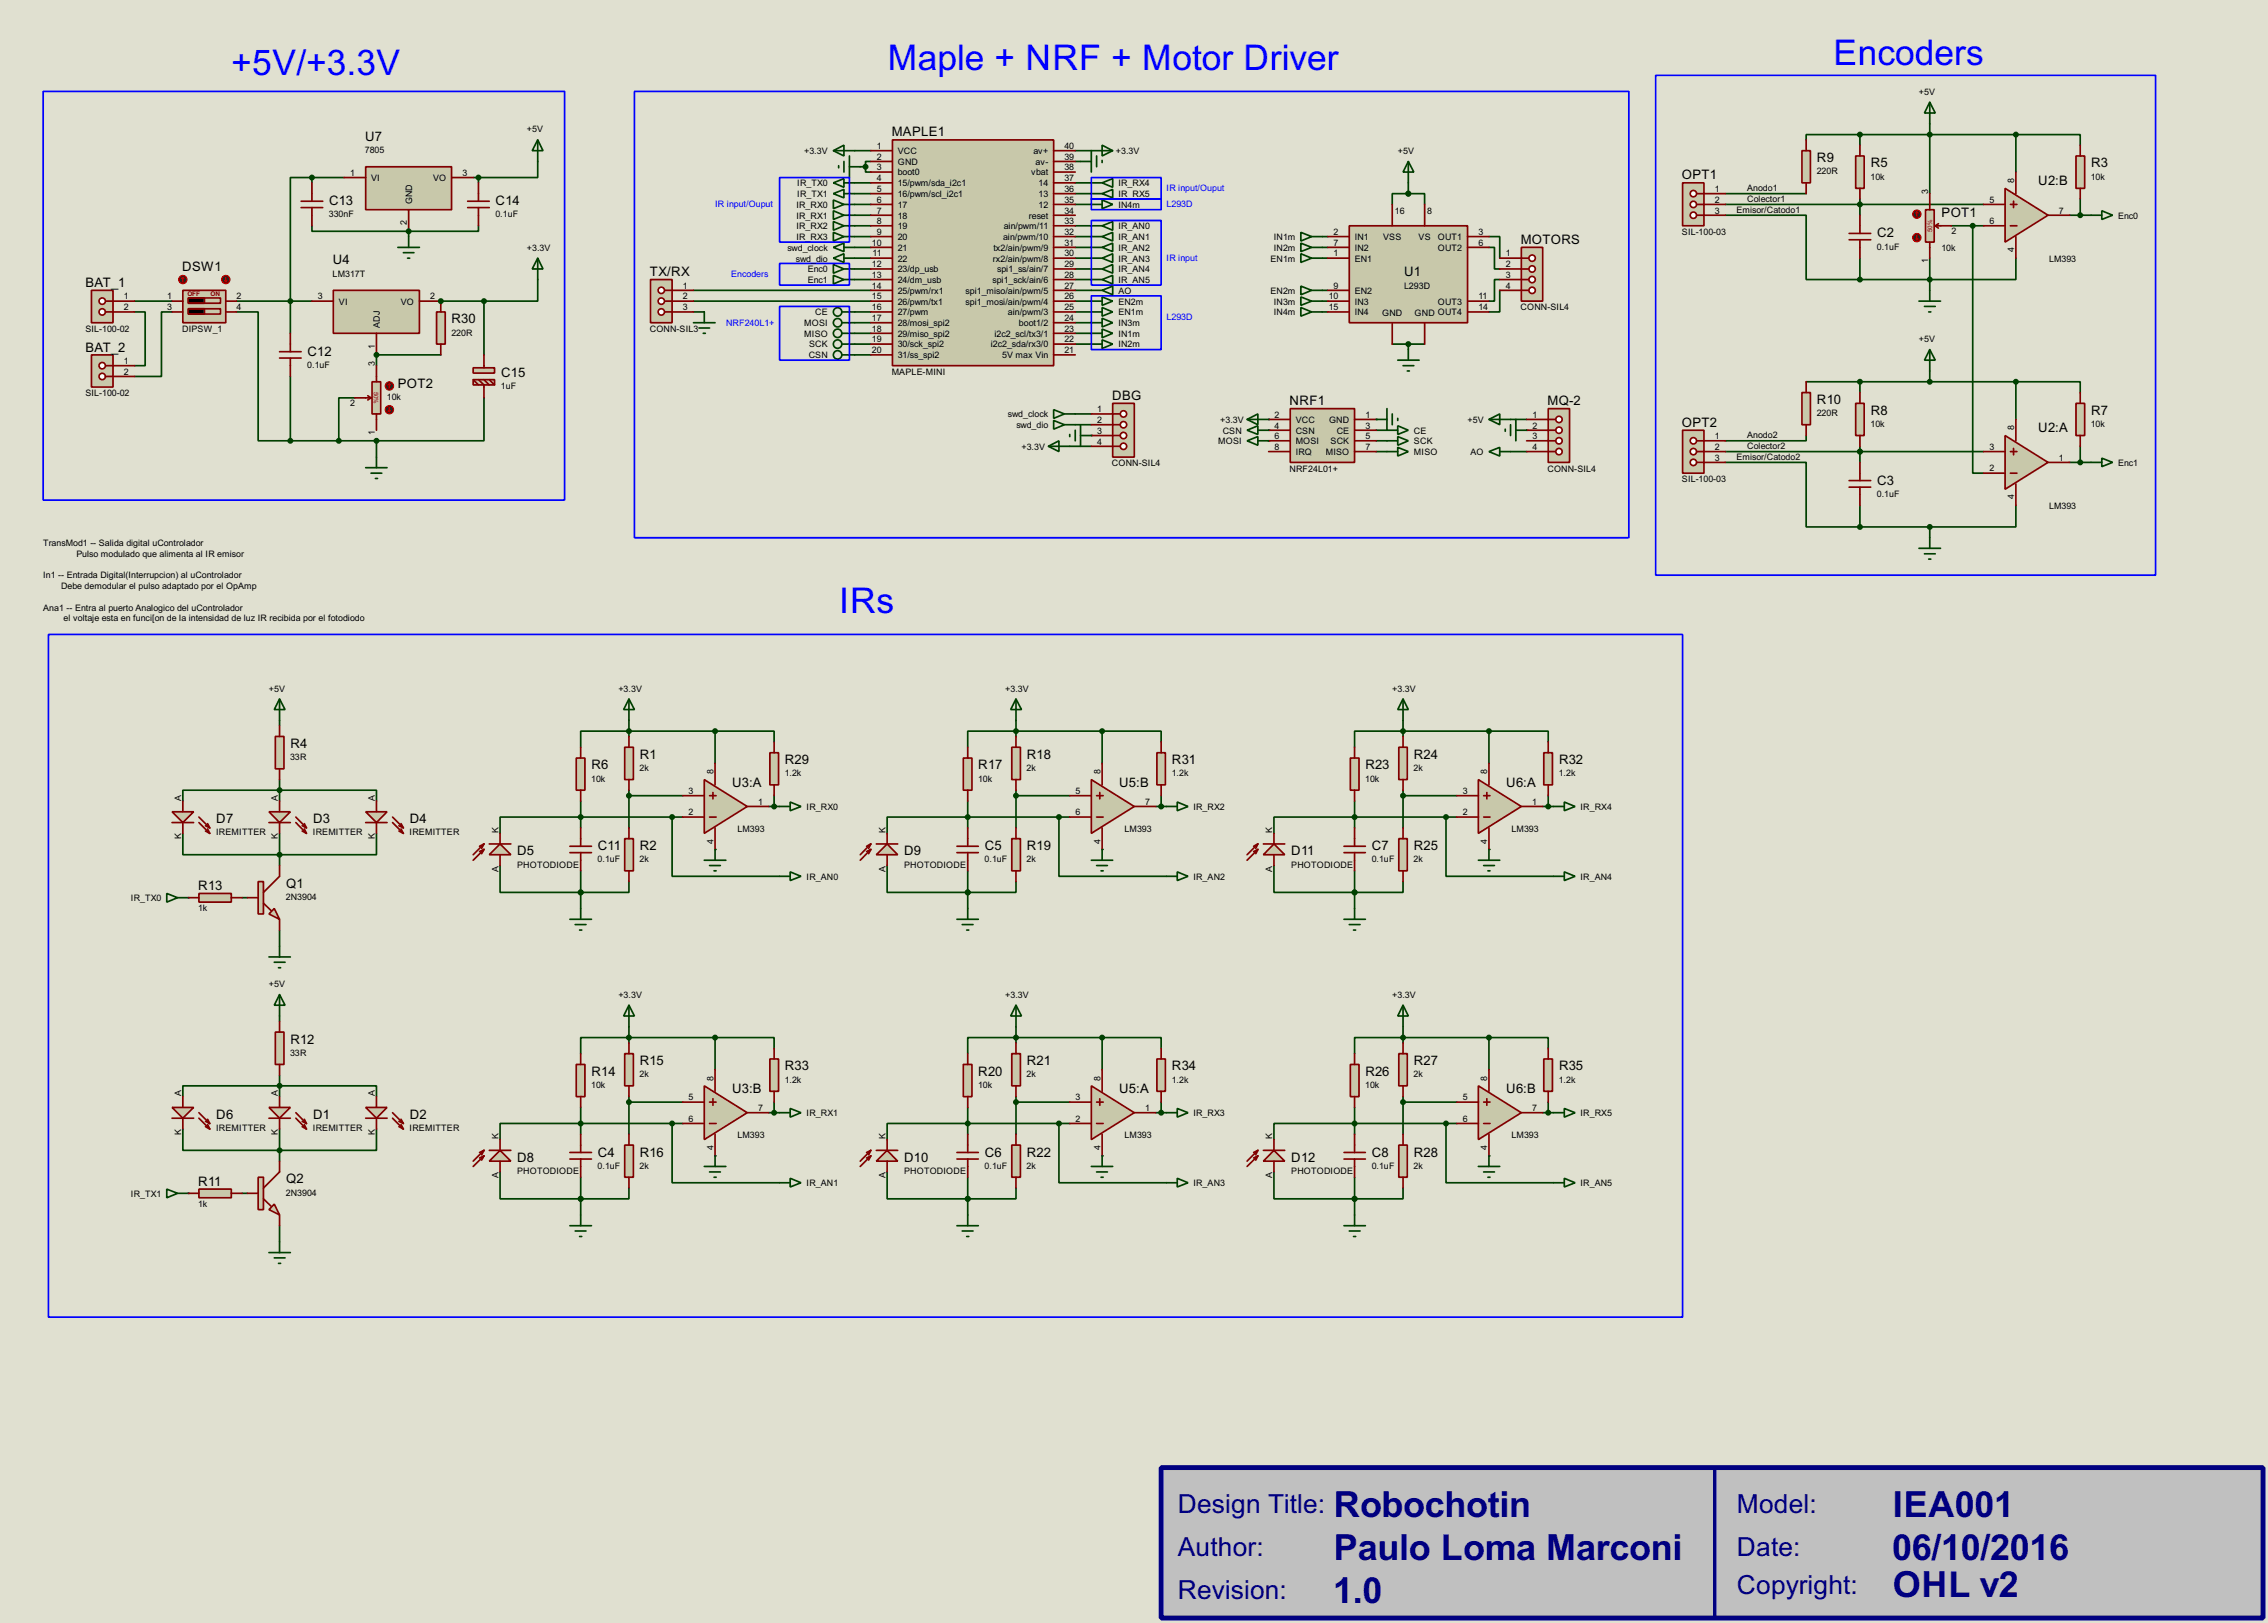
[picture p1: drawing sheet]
<svg xmlns="http://www.w3.org/2000/svg" width="536mm" height="383mm" viewBox="0 0 536 383" stroke-linecap="round" stroke-linejoin="round" font-family="sans-serif">
<defs><g id="words">
<g font-size="9.5" fill="#000080">
<text x="315.1" y="358.4">Robochotin</text>
<text x="447.2" y="358.4">IEA001</text>
<text x="315.1" y="368.5">Paulo Loma Marconi</text>
<text x="447.1" y="368.5">06/10/2016</text>
<text x="447.2" y="377.4">OHL v2</text>
<text x="315" y="378.7">1.0</text>
</g>
<g font-size="9.4" fill="#00f">
<text x="54.7" y="17.8">+5V/+3.3V</text>
<text x="209.7" y="16.5">Maple + NRF + Motor Driver</text>
<text x="433.2" y="15.3">Encoders</text>
<text x="198.3" y="144.8">IRs</text>
</g>
<g font-size="7" fill="#000080">
<text x="278.3" y="357.5">Design Title:</text>
<text x="410.4" y="357.5">Model:</text>
<text x="278.3" y="367.7">Author:</text>
<text x="410.4" y="367.7">Date:</text>
<text x="278.3" y="377.9">Revision:</text>
<text x="410.4" y="376.6">Copyright:</text>
</g>
<g font-size="3.5">
<text x="86.3" y="33.2">U7</text>
<text x="210.7" y="32.3">MAPLE1</text>
<text x="429.3" y="38.3">R9</text>
<text x="442" y="39.5">R5</text>
<text x="494.1" y="39.5">R3</text>
<text x="397.4" y="42.4">OPT1</text>
<text x="481.6" y="43.7">U2:B</text>
<text x="77.8" y="48.5">C13</text>
<text x="117.1" y="48.5">C14</text>
<text x="458.8" y="51.3">POT1</text>
<text x="359.3" y="57.7">MOTORS</text>
<text x="443.5" y="56.1">C2</text>
<text x="43.1" y="64">DSW1</text>
<text x="78.6" y="62.4">U4</text>
<text x="153.6" y="65.3">TX/RX</text>
<text x="331.8" y="65.3">U1</text>
<text x="20.2" y="67.8">BAT_1</text>
<text x="106.7" y="76.4">R30</text>
<text x="20.2" y="83.1">BAT_2</text>
<text x="72.7" y="84">C12</text>
<text x="118.4" y="89.1">C15</text>
<text x="94" y="91.7">POT2</text>
<text x="262.8" y="94.5">DBG</text>
<text x="304.7" y="95.8">NRF1</text>
<text x="365.7" y="95.8">MQ-2</text>
<text x="429.3" y="95.5">R10</text>
<text x="397.4" y="100.9">OPT2</text>
<text x="442" y="98">R8</text>
<text x="494.1" y="98">R7</text>
<text x="481.6" y="102.1">U2:A</text>
<text x="443.5" y="114.5">C3</text>
<text x="68.6" y="176.7">R4</text>
<text x="151.2" y="179.2">R1</text>
<text x="242.6" y="179.2">R18</text>
<text x="334.1" y="179.2">R24</text>
<text x="139.8" y="181.8">R6</text>
<text x="173" y="185.9">U3:A</text>
<text x="185.5" y="180.6">R29</text>
<text x="231.2" y="181.8">R17</text>
<text x="264.5" y="185.9">U5:B</text>
<text x="276.9" y="180.6">R31</text>
<text x="322.6" y="181.8">R23</text>
<text x="355.9" y="185.9">U6:A</text>
<text x="368.4" y="180.6">R32</text>
<text x="51.1" y="194.5">D7</text>
<text x="74" y="194.5">D3</text>
<text x="96.8" y="194.5">D4</text>
<text x="122.2" y="202.1">D5</text>
<text x="141.3" y="200.9">C11</text>
<text x="151.2" y="200.9">R2</text>
<text x="213.7" y="202.1">D9</text>
<text x="232.7" y="200.9">C5</text>
<text x="242.6" y="200.9">R19</text>
<text x="305.1" y="202.1">D11</text>
<text x="324.2" y="200.9">C7</text>
<text x="334.1" y="200.9">R25</text>
<text x="67.6" y="209.8">Q1</text>
<text x="46.9" y="210.3">R13</text>
<text x="68.6" y="246.6">R12</text>
<text x="151.2" y="251.7">R15</text>
<text x="242.6" y="251.7">R21</text>
<text x="334.1" y="251.7">R27</text>
<text x="139.8" y="254.2">R14</text>
<text x="185.5" y="252.9">R33</text>
<text x="231.2" y="254.2">R20</text>
<text x="276.9" y="252.9">R34</text>
<text x="322.6" y="254.2">R26</text>
<text x="368.4" y="252.9">R35</text>
<text x="173" y="258.3">U3:B</text>
<text x="264.5" y="258.3">U5:A</text>
<text x="355.9" y="258.3">U6:B</text>
<text x="51.1" y="264.4">D6</text>
<text x="74" y="264.4">D1</text>
<text x="96.8" y="264.4">D2</text>
<text x="122.2" y="274.5">D8</text>
<text x="141.3" y="273.3">C4</text>
<text x="151.2" y="273.3">R16</text>
<text x="213.7" y="274.5">D10</text>
<text x="232.7" y="273.3">C6</text>
<text x="242.6" y="273.3">R22</text>
<text x="305.1" y="274.5">D12</text>
<text x="324.2" y="273.3">C8</text>
<text x="334.1" y="273.3">R28</text>
<text x="46.9" y="280.2">R11</text>
<text x="67.6" y="279.6">Q2</text>
</g>
<g font-size="2.4">
<text x="453.4" y="22.4">+5V</text>
<text x="124.5" y="31.3">+5V</text>
<text x="207.2" y="35.2">1</text>
<text x="251.5" y="35.2">40</text>
<text x="82.7" y="41.6">1</text>
<text x="86.2" y="36.1">7805</text>
<text x="109.3" y="41.6">3</text>
<text x="190" y="36.4">+3.3V</text>
<text x="207.2" y="37.7">2</text>
<text x="207.2" y="40.2">3</text>
<text x="212.1" y="41.5">boot0</text>
<text x="212.1" y="36.4">VCC</text>
<text x="212.1" y="38.9">GND</text>
<text x="243.7" y="41.5">vbat</text>
<text x="244.2" y="36.4">av+</text>
<text x="244.7" y="38.9">av-</text>
<text x="251.5" y="37.7">39</text>
<text x="251.5" y="40.2">38</text>
<text x="263.7" y="36.4">+3.3V</text>
<text x="330.3" y="36.4">+5V</text>
<text x="429.3" y="41.2">220R</text>
<text x="87.7" y="42.7">VI</text>
<text x="102.3" y="42.7">VO</text>
<text x="188.4" y="44">IR_TX0</text>
<text x="188.4" y="46.6">IR_TX1</text>
<text x="207.2" y="42.8">4</text>
<text x="207.2" y="45.4">5</text>
<text x="207.2" y="47.9">6</text>
<text x="212.1" y="44">15/pwm/sda_i2c1</text>
<text x="212.1" y="46.6">16/pwm/scl_i2c1</text>
<text x="245.4" y="46.6">13</text>
<text x="245.4" y="44">14</text>
<text x="251.5" y="47.9">35</text>
<text x="251.5" y="45.4">36</text>
<text x="251.5" y="42.8">37</text>
<text x="264.2" y="44">IR_RX4</text>
<text x="264.2" y="46.6">IR_RX5</text>
<text x="405.2" y="45.4">1</text>
<text x="405.2" y="47.9">2</text>
<text x="412.8" y="45.2">Anodo1</text>
<text x="412.8" y="47.7">Colector1</text>
<text x="442" y="42.4">10k</text>
<text x="455.6" y="45.8" transform="rotate(-90 455.6 45.8)">3</text>
<text x="470.1" y="47.9">5</text>
<text x="475.9" y="43.2" transform="rotate(-90 475.9 43.2)">8</text>
<text x="494" y="42.4">10k</text>
<text x="77.7" y="51.4">330nF</text>
<text x="96.2" y="53.3" transform="rotate(-90 96.2 53.3)">2</text>
<text x="97.4" y="48.3" transform="rotate(-90 97.4 48.3)">GND</text>
<text x="117.1" y="51.4">0.1uF</text>
<text x="188.2" y="49.1">IR_RX0</text>
<text x="188.2" y="51.6">IR_RX1</text>
<text x="207.2" y="50.4">7</text>
<text x="207.2" y="52.9">8</text>
<text x="212.1" y="49.1">17</text>
<text x="212.1" y="51.6">18</text>
<text x="243.1" y="51.6">reset</text>
<text x="245.4" y="49.1">12</text>
<text x="251.5" y="52.9">33</text>
<text x="251.5" y="50.4">34</text>
<text x="264.2" y="49.1">IN4m</text>
<text x="329.6" y="50.4">16</text>
<text x="337.2" y="50.4">8</text>
<text x="405.2" y="50.4">3</text>
<text x="410.3" y="50.2">Emisor/Catodo1</text>
<text x="470.1" y="52.9">6</text>
<text x="486.5" y="50.4">7</text>
<text x="500.4" y="51.6">Enc0</text>
<text x="124.5" y="59.3">+3.3V</text>
<text x="186.1" y="59.3">swd_clock</text>
<text x="188.2" y="54.2">IR_RX2</text>
<text x="188.2" y="56.7">IR_RX3</text>
<text x="206" y="58.1">10</text>
<text x="207.2" y="55.5">9</text>
<text x="212.1" y="54.2">19</text>
<text x="212.1" y="56.7">20</text>
<text x="212.1" y="59.3">21</text>
<text x="234.7" y="59.3">tx2/ain/pwm/9</text>
<text x="237" y="56.7">ain/pwm/10</text>
<text x="237.2" y="54.2">ain/pwm/11</text>
<text x="251.5" y="58.1">31</text>
<text x="251.5" y="55.5">32</text>
<text x="264.2" y="54.2">IR_AN0</text>
<text x="264.2" y="56.7">IR_AN1</text>
<text x="264.2" y="59.3">IR_AN2</text>
<text x="301" y="56.7">IN1m</text>
<text x="301" y="59.3">IN2m</text>
<text x="315.1" y="55.5">2</text>
<text x="315.1" y="58.1">7</text>
<text x="320.1" y="56.7">IN1</text>
<text x="320.1" y="59.3">IN2</text>
<text x="326.8" y="56.7">VSS</text>
<text x="335.2" y="56.7">VS</text>
<text x="339.7" y="56.7">OUT1</text>
<text x="339.7" y="59.3">OUT2</text>
<text x="349.3" y="55.5">3</text>
<text x="349.3" y="58.1">6</text>
<text x="397.4" y="55.6">SIL-100-03</text>
<text x="443.5" y="59">0.1uF</text>
<text x="458.7" y="59.4">10k</text>
<text x="461.1" y="55.4">2</text>
<text x="475.9" y="59.6" transform="rotate(-90 475.9 59.6)">4</text>
<text x="78.6" y="65.4">LM317T</text>
<text x="188" y="61.8">swd_dio</text>
<text x="190.8" y="64.3">Enc0</text>
<text x="206" y="63.1">12</text>
<text x="206" y="65.6">13</text>
<text x="206.2" y="60.6">11</text>
<text x="212.1" y="61.8">22</text>
<text x="212.1" y="64.3">23/dp_usb</text>
<text x="234.6" y="61.8">rx2/ain/pwm/8</text>
<text x="235.6" y="64.3">spi1_ss/ain/7</text>
<text x="251.5" y="65.6">28</text>
<text x="251.5" y="63.1">29</text>
<text x="251.5" y="60.6">30</text>
<text x="264.2" y="61.8">IR_AN3</text>
<text x="264.2" y="64.3">IR_AN4</text>
<text x="300.2" y="61.8">EN1m</text>
<text x="315.1" y="60.6">1</text>
<text x="320.1" y="61.8">EN1</text>
<text x="355.8" y="60.6">1</text>
<text x="355.8" y="63.1">2</text>
<text x="355.8" y="65.6">3</text>
<text x="455.6" y="62.1" transform="rotate(-90 455.6 62.1)">1</text>
<text x="484.1" y="61.9">LM393</text>
<text x="29.3" y="70.8">1</text>
<text x="39.5" y="70.8">1</text>
<text x="55.9" y="70.8">2</text>
<text x="75.1" y="70.8">3</text>
<text x="80.1" y="72">VI</text>
<text x="94.7" y="72">VO</text>
<text x="101.7" y="70.8">2</text>
<text x="161.3" y="68.2">1</text>
<text x="161.3" y="70.8">2</text>
<text x="190.8" y="66.9">Enc1</text>
<text x="206" y="68.2">14</text>
<text x="206" y="70.8">15</text>
<text x="212.1" y="66.9">24/dm_usb</text>
<text x="212.1" y="69.4">25/pwm/rx1</text>
<text x="212.1" y="72">26/pwm/tx1</text>
<text x="228.2" y="72">spi1_mosi/ain/pwm/4</text>
<text x="228.2" y="69.4">spi1_miso/ain/pwm/5</text>
<text x="234.5" y="66.9">spi1_sck/ain/6</text>
<text x="251.5" y="70.8">26</text>
<text x="251.5" y="68.2">27</text>
<text x="264.2" y="66.9">IR_AN5</text>
<text x="264.2" y="72">EN2m</text>
<text x="264.2" y="69.4">AO</text>
<text x="300.2" y="69.4">EN2m</text>
<text x="301" y="72">IN3m</text>
<text x="314" y="70.8">10</text>
<text x="315.1" y="68.2">9</text>
<text x="320.1" y="72">IN3</text>
<text x="320.1" y="69.4">EN2</text>
<text x="331.7" y="68.3">L293D</text>
<text x="339.7" y="72">OUT3</text>
<text x="349.3" y="70.8">11</text>
<text x="355.8" y="68.2">4</text>
<text x="29.3" y="73.3">2</text>
<text x="39.5" y="73.3">3</text>
<text x="55.9" y="73.3">4</text>
<text x="89.8" y="77.5" transform="rotate(-90 89.8 77.5)">ADJ</text>
<text x="161.3" y="73.3">3</text>
<text x="190" y="77">MOSI</text>
<text x="192.6" y="74.5">CE</text>
<text x="206" y="73.3">16</text>
<text x="206" y="75.8">17</text>
<text x="212.1" y="74.5">27/pwm</text>
<text x="212.1" y="77">28/mosi_spi2</text>
<text x="238.2" y="74.5">ain/pwm/3</text>
<text x="240.8" y="77">boot1/2</text>
<text x="251.5" y="75.8">24</text>
<text x="251.5" y="73.3">25</text>
<text x="264.2" y="74.5">EN1m</text>
<text x="264.2" y="77">IN3m</text>
<text x="301" y="74.5">IN4m</text>
<text x="314" y="73.3">15</text>
<text x="320.1" y="74.5">IN4</text>
<text x="326.6" y="74.6">GND</text>
<text x="334.2" y="74.6">GND OUT4</text>
<text x="349.3" y="73.3">14</text>
<text x="359.3" y="73.4">CONN-SIL4</text>
<text x="20.2" y="78.4">SIL-100-02</text>
<text x="43" y="78.4">DIPSW_1</text>
<text x="88.6" y="82.5" transform="rotate(-90 88.6 82.5)">1</text>
<text x="106.7" y="79.3">220R</text>
<text x="153.5" y="78.4">CONN-SIL3</text>
<text x="190" y="79.6">MISO</text>
<text x="191.2" y="82.1">SCK</text>
<text x="206" y="78.3">18</text>
<text x="206" y="80.9">19</text>
<text x="206" y="83.5">20</text>
<text x="212.1" y="79.6">29/miso_spi2</text>
<text x="212.1" y="82.1">30/sck_spi2</text>
<text x="234.1" y="82.1">i2c2_sda/rx3/0</text>
<text x="235" y="79.6">i2c2_scl/tx3/1</text>
<text x="251.5" y="83.5">21</text>
<text x="251.5" y="80.9">22</text>
<text x="251.5" y="78.3">23</text>
<text x="264.2" y="82.1">IN2m</text>
<text x="264.2" y="79.6">IN1m</text>
<text x="453.4" y="80.8">+5V</text>
<text x="29.3" y="86">1</text>
<text x="29.3" y="88.5">2</text>
<text x="72.6" y="86.9">0.1uF</text>
<text x="88.5" y="86.4" transform="rotate(-90 88.5 86.4)">3</text>
<text x="191.1" y="84.7">CSN</text>
<text x="210.7" y="88.6">MAPLE-MINI</text>
<text x="212.1" y="84.7">31/ss_spi2</text>
<text x="236.8" y="84.7">5V max Vin</text>
<text x="20.2" y="93.7">SIL-100-02</text>
<text x="82.7" y="96">2</text>
<text x="91.4" y="94.5">10k</text>
<text x="118.4" y="92">1uF</text>
<text x="238.2" y="98.6">swd_clock</text>
<text x="240.2" y="101.2">swd_dio</text>
<text x="259.3" y="97.4">1</text>
<text x="259.3" y="100">2</text>
<text x="288.3" y="99.9">+3.3V</text>
<text x="301.2" y="98.7">2</text>
<text x="301.2" y="101.2">4</text>
<text x="306.1" y="99.9">VCC</text>
<text x="314" y="99.9">GND</text>
<text x="322.6" y="98.7">1</text>
<text x="322.6" y="101.2">3</text>
<text x="346.8" y="99.9">+5V</text>
<text x="362.1" y="98.7">1</text>
<text x="362.1" y="101.2">2</text>
<text x="429.3" y="98.4">220R</text>
<text x="442" y="100.9">10k</text>
<text x="475.9" y="101.6" transform="rotate(-90 475.9 101.6)">8</text>
<text x="494" y="100.9">10k</text>
<text x="88.5" y="102.8" transform="rotate(-90 88.5 102.8)">1</text>
<text x="241.4" y="106.3">+3.3V</text>
<text x="259.3" y="102.5">3</text>
<text x="259.3" y="105.1">4</text>
<text x="287.8" y="105">MOSI</text>
<text x="288.9" y="102.4">CSN</text>
<text x="301.2" y="103.7">6</text>
<text x="301.2" y="106.3">8</text>
<text x="306.1" y="102.4">CSN</text>
<text x="306.1" y="105">MOSI</text>
<text x="306.1" y="107.5">IRQ</text>
<text x="313.2" y="107.5">MISO</text>
<text x="314.4" y="105">SCK</text>
<text x="315.8" y="102.4">CE</text>
<text x="322.6" y="103.7">5</text>
<text x="322.6" y="106.3">7</text>
<text x="334.1" y="102.4">CE</text>
<text x="334.1" y="105">SCK</text>
<text x="334.1" y="107.5">MISO</text>
<text x="347.4" y="107.5">AO</text>
<text x="362.1" y="103.7">3</text>
<text x="362.1" y="106.3">4</text>
<text x="405.2" y="103.7">1</text>
<text x="405.2" y="106.3">2</text>
<text x="412.8" y="103.6">Anodo2</text>
<text x="412.8" y="106.1">Colector2</text>
<text x="470.1" y="106.3">3</text>
<text x="262.7" y="110.2">CONN-SIL4</text>
<text x="304.7" y="111.5">NRF24L01+</text>
<text x="365.6" y="111.5">CONN-SIL4</text>
<text x="405.2" y="108.9">3</text>
<text x="410.3" y="108.7">Emisor/Catodo2</text>
<text x="470.1" y="111.4">2</text>
<text x="486.5" y="108.9">1</text>
<text x="500.4" y="110.1">Enc1</text>
<text x="397.4" y="114">SIL-100-03</text>
<text x="443.5" y="117.4">0.1uF</text>
<text x="475.9" y="118" transform="rotate(-90 475.9 118)">4</text>
<text x="484.1" y="120.4">LM393</text>
<text x="10.2" y="129.1">TransMod1 -- Salida digital uControlador</text>
<text x="18" y="131.6">Pulso modulado que alimenta al IR emisor</text>
<text x="10.2" y="136.7">In1 -- Entrada Digital(Interrupcion) al uControlador</text>
<text x="14.4" y="139.2">Debe demodular el pulso adaptado por el OpAmp</text>
<text x="10.2" y="144.3">Ana1 -- Entra al puerto Analogico del uControlador</text>
<text x="15" y="146.8">el voltaje esta en funci[on de la intensidad de luz IR recibida por el fotodiodo</text>
<text x="63.6" y="163.4">+5V</text>
<text x="146.1" y="163.4">+3.3V</text>
<text x="237.5" y="163.4">+3.3V</text>
<text x="329" y="163.4">+3.3V</text>
<text x="68.6" y="179.7">33R</text>
<text x="139.7" y="184.7">10k</text>
<text x="151.1" y="182.2">2k</text>
<text x="168.6" y="182.9" transform="rotate(-90 168.6 182.9)">8</text>
<text x="185.4" y="183.4">1.2k</text>
<text x="231.1" y="184.7">10k</text>
<text x="242.6" y="182.2">2k</text>
<text x="260" y="182.9" transform="rotate(-90 260 182.9)">8</text>
<text x="276.9" y="183.4">1.2k</text>
<text x="322.6" y="184.7">10k</text>
<text x="334" y="182.2">2k</text>
<text x="351.4" y="182.9" transform="rotate(-90 351.4 182.9)">8</text>
<text x="368.3" y="183.4">1.2k</text>
<text x="42.8" y="189.2" transform="rotate(-90 42.8 189.2)">A</text>
<text x="65.7" y="189.2" transform="rotate(-90 65.7 189.2)">A</text>
<text x="88.6" y="189.2" transform="rotate(-90 88.6 189.2)">A</text>
<text x="162.7" y="187.6">3</text>
<text x="179.1" y="190.1">1</text>
<text x="190.6" y="191.4">IR_RX0</text>
<text x="254.2" y="187.6">5</text>
<text x="270.6" y="190.1">7</text>
<text x="282" y="191.4">IR_RX2</text>
<text x="345.6" y="187.6">3</text>
<text x="362" y="190.1">1</text>
<text x="373.4" y="191.4">IR_RX4</text>
<text x="51.1" y="197.4">IREMITTER</text>
<text x="73.9" y="197.4">IREMITTER</text>
<text x="96.8" y="197.4">IREMITTER</text>
<text x="117.8" y="196.9" transform="rotate(-90 117.8 196.9)">K</text>
<text x="162.7" y="192.7">2</text>
<text x="174.2" y="196.6">LM393</text>
<text x="209.2" y="196.9" transform="rotate(-90 209.2 196.9)">K</text>
<text x="254.2" y="192.7">6</text>
<text x="265.7" y="196.6">LM393</text>
<text x="300.6" y="196.9" transform="rotate(-90 300.6 196.9)">K</text>
<text x="345.6" y="192.7">2</text>
<text x="357.1" y="196.6">LM393</text>
<text x="42.8" y="198.3" transform="rotate(-90 42.8 198.3)">K</text>
<text x="65.7" y="198.3" transform="rotate(-90 65.7 198.3)">K</text>
<text x="88.6" y="198.3" transform="rotate(-90 88.6 198.3)">K</text>
<text x="141.2" y="203.8">0.1uF</text>
<text x="151.1" y="203.8">2k</text>
<text x="168.6" y="199.3" transform="rotate(-90 168.6 199.3)">4</text>
<text x="232.7" y="203.8">0.1uF</text>
<text x="242.6" y="203.8">2k</text>
<text x="260" y="199.3" transform="rotate(-90 260 199.3)">4</text>
<text x="324.1" y="203.8">0.1uF</text>
<text x="334" y="203.8">2k</text>
<text x="351.4" y="199.3" transform="rotate(-90 351.4 199.3)">4</text>
<text x="117.8" y="205.9" transform="rotate(-90 117.8 205.9)">A</text>
<text x="122.2" y="205.1">PHOTODIODE</text>
<text x="190.6" y="207.9">IR_AN0</text>
<text x="209.2" y="205.9" transform="rotate(-90 209.2 205.9)">A</text>
<text x="213.6" y="205.1">PHOTODIODE</text>
<text x="282" y="207.9">IR_AN2</text>
<text x="300.6" y="205.9" transform="rotate(-90 300.6 205.9)">A</text>
<text x="305.1" y="205.1">PHOTODIODE</text>
<text x="373.4" y="207.9">IR_AN4</text>
<text x="30.9" y="212.9">IR_TX0</text>
<text x="46.8" y="215.4">1k</text>
<text x="67.6" y="212.7">2N3904</text>
<text x="63.6" y="233.3">+5V</text>
<text x="146.1" y="235.8">+3.3V</text>
<text x="237.5" y="235.8">+3.3V</text>
<text x="329" y="235.8">+3.3V</text>
<text x="68.6" y="249.5">33R</text>
<text x="139.7" y="257.1">10k</text>
<text x="151.1" y="254.6">2k</text>
<text x="168.6" y="255.3" transform="rotate(-90 168.6 255.3)">8</text>
<text x="185.4" y="255.9">1.2k</text>
<text x="231.1" y="257.1">10k</text>
<text x="242.6" y="254.6">2k</text>
<text x="260" y="255.3" transform="rotate(-90 260 255.3)">8</text>
<text x="276.9" y="255.9">1.2k</text>
<text x="322.6" y="257.1">10k</text>
<text x="334" y="254.6">2k</text>
<text x="351.4" y="255.3" transform="rotate(-90 351.4 255.3)">8</text>
<text x="368.3" y="255.9">1.2k</text>
<text x="42.8" y="259.1" transform="rotate(-90 42.8 259.1)">A</text>
<text x="65.6" y="259.1" transform="rotate(-90 65.6 259.1)">A</text>
<text x="88.5" y="259.1" transform="rotate(-90 88.5 259.1)">A</text>
<text x="162.7" y="260">5</text>
<text x="179.1" y="262.5">7</text>
<text x="190.6" y="263.7">IR_RX1</text>
<text x="254.2" y="260">3</text>
<text x="270.6" y="262.5">1</text>
<text x="282" y="263.7">IR_RX3</text>
<text x="345.6" y="260">5</text>
<text x="362" y="262.5">7</text>
<text x="373.4" y="263.7">IR_RX5</text>
<text x="42.8" y="268.2" transform="rotate(-90 42.8 268.2)">K</text>
<text x="51.1" y="267.3">IREMITTER</text>
<text x="65.6" y="268.2" transform="rotate(-90 65.6 268.2)">K</text>
<text x="73.9" y="267.3">IREMITTER</text>
<text x="88.6" y="268.2" transform="rotate(-90 88.6 268.2)">K</text>
<text x="96.8" y="267.3">IREMITTER</text>
<text x="117.8" y="269.2" transform="rotate(-90 117.8 269.2)">K</text>
<text x="162.7" y="265.1">6</text>
<text x="174.2" y="269">LM393</text>
<text x="209.2" y="269.2" transform="rotate(-90 209.2 269.2)">K</text>
<text x="254.2" y="265.1">2</text>
<text x="265.7" y="269">LM393</text>
<text x="300.6" y="269.2" transform="rotate(-90 300.6 269.2)">K</text>
<text x="345.6" y="265.1">6</text>
<text x="357.1" y="269">LM393</text>
<text x="168.6" y="271.7" transform="rotate(-90 168.6 271.7)">4</text>
<text x="260" y="271.7" transform="rotate(-90 260 271.7)">4</text>
<text x="351.4" y="271.7" transform="rotate(-90 351.4 271.7)">4</text>
<text x="117.8" y="278.3" transform="rotate(-90 117.8 278.3)">A</text>
<text x="122.2" y="277.4">PHOTODIODE</text>
<text x="141.2" y="276.2">0.1uF</text>
<text x="151.1" y="276.2">2k</text>
<text x="190.6" y="280.3">IR_AN1</text>
<text x="209.2" y="278.3" transform="rotate(-90 209.2 278.3)">A</text>
<text x="213.6" y="277.4">PHOTODIODE</text>
<text x="232.7" y="276.2">0.1uF</text>
<text x="242.6" y="276.2">2k</text>
<text x="282" y="280.3">IR_AN3</text>
<text x="300.6" y="278.3" transform="rotate(-90 300.6 278.3)">A</text>
<text x="305.1" y="277.4">PHOTODIODE</text>
<text x="324.1" y="276.2">0.1uF</text>
<text x="334" y="276.2">2k</text>
<text x="373.4" y="280.3">IR_AN5</text>
<text x="30.9" y="282.8">IR_TX1</text>
<text x="46.8" y="285.2">1k</text>
<text x="67.6" y="282.5">2N3904</text>
</g>
<g font-size="2.4" fill="#00f">
<text x="275.6" y="45.2">IR input/Ouput</text>
<text x="169" y="49">IR input/Ouput</text>
<text x="275.6" y="49">L293D</text>
<text x="172.8" y="65.6">Encoders</text>
<text x="275.6" y="61.7">IR input</text>
<text x="171.5" y="76.9">NRF240L1+</text>
<text x="275.6" y="75.7">L293D</text>
</g>
<g font-size="1.7" fill="#c00000">
<text x="456.6" y="54.8" transform="rotate(-90 456.6 54.8)">50%</text>
<text x="88.4" y="92.6" transform="rotate(90 88.4 92.6)">50%</text>
</g>
<g font-size="1.7" fill="#800000">
<text x="44.3" y="70.1">OFF</text>
<text x="49.8" y="70.1">ON</text>
</g>
</g></defs>
<path d="M0 0h535.9v383.5h-535.9z" fill="#e0e0d0"/>
<path d="M332.8 45.8h-3.8v2.5M439.5 48.3h29.2M439.5 47v3.9M329 81.3h7.6M332.8 81.3v1.3" fill="none" stroke="#004000" stroke-width=".4"/>
<circle cx="332.8" cy="45.8" r=".2" fill="#004000"/>
<path d="M439.5 31.8h-12.7v1.3M439.5 31.8h16.5M439.5 31.8v2.5M456 29.3v16.5M332.8 43.2v2.6h3.8v2.5M439.5 61v5.1h36.8v-5.1M456 61v7.6M439.5 105.5v1.2h29.2" fill="none" stroke="#004000" stroke-width=".4"/>
<circle cx="439.5" cy="106.7" r=".2" fill="#004000"/>
<path d="M439.5 90.2v2.6M456 87.7v2.5h-29.2M439.5 106.7v2.6M439.5 119.4v5.1h16.5M476.3 119.4v5.1h-20.3M456 124.5v2.6" fill="none" stroke="#004000" stroke-width=".4"/>
<g fill="#004000">
<circle cx="325.2" cy="99.1" r=".2"/>
<circle cx="299.8" cy="99.1" r=".2"/>
</g>
<path d="M325.2 101.7h2.5M325.2 104.2h2.5M325.2 106.7h2.5" fill="none" stroke="#004000" stroke-width=".4"/>
<g fill="#004000">
<circle cx="299.8" cy="101.7" r=".2"/>
<circle cx="299.8" cy="104.2" r=".2"/>
</g>
<g fill="none" stroke="#004000" stroke-width=".4">
<path d="M456 31.8h20.3M476.3 31.8h15.2v2.5M476.3 31.8v8.9M202 45.8h3.8M202 43.2h3.8M254.1 48.3h3.8M254.1 53.4h3.8M254.1 58.5h3.8M254.1 55.9h3.8M312.5 58.5h1.2M312.5 55.9h1.2M407.7 50.9h19.1v15.2h12.7"/>
<path d="M407.7 45.8h19.1M407.7 48.3h31.8M461.1 53.4h7.6M466.1 53.4v58.4h2.6M489 50.9h5.1M491.5 47v3.9M202 73.7h3.8M202 76.3h3.8M202 78.8h3.8M254.1 73.7h3.8M254.1 76.3h3.8M254.1 78.8h3.8"/>
<path d="M254.1 66.1h3.8M254.1 63.6h3.8M254.1 61h3.8M254.1 71.2h3.8M312.5 73.7h1.2M312.5 61h1.2M312.5 71.2h1.2M312.5 68.6h1.2M202 81.3h3.8M202 83.9h3.8M254.1 81.3h3.8M456 90.2h20.3"/>
<path d="M476.3 90.2h15.2v2.6M476.3 90.2v8.9M407.7 109.3h19.1v15.2h12.7M407.7 106.7h31.8M426.8 102.9v1.3h-19.1M489 109.3h5.1M491.5 105.5v3.8"/>
</g>
<circle cx="169" cy="200.7" r=".2" fill="#004000"/>
<g fill="none" stroke="#004000" stroke-width=".4">
<path d="M203.3 39.4h1.2M204.5 39.4v1.3h1.3M205.8 38.2h-1.3v1.2M202 48.3h3.8M202 50.9h3.8M202 53.4h3.8M202 55.9h3.8M254.1 43.2h3.8M254.1 45.8h3.8M351.8 55.9h2.6v5.1M351.8 58.5h1.3v5.1h1.3M163.9 68.6h41.9"/>
<path d="M163.9 71.2h41.9M163.9 73.7h2.5M202 63.6h3.8M202 66.1h3.8M354.4 66.1h-1.3v5.1h-1.3M354.4 68.6v5.1h-2.6M148.6 186.7v8.9M148.6 188h12.7M161.3 193.1h-2.5v14h25.4"/>
</g>
<circle cx="104.2" cy="71.2" r=".2" fill="#004000"/>
<path d="M113.1 53.4v1.3h-16.5M55.9 71.2h17.8M68.6 71.2v7.6M104.2 71.2h10.2M114.4 71.2v12.7M127.1 66.1v5.1h-12.7M114.4 94v10.2h-25.4v3.8" fill="none" stroke="#004000" stroke-width=".4"/>
<circle cx="96.6" cy="54.7" r=".2" fill="#004000"/>
<path d="M127.1 38.2v3.8h-14M73.7 53.4v1.3h22.9v1.2M73.7 42h-5.1v29.2M73.7 42v1.2M73.7 42h7.6M111.8 42h1.3M113.1 42v1.2M31.8 71.2h8.9M55.9 73.7h5.1v30.5h7.6v-15.2M89 83.9h15.2" fill="none" stroke="#004000" stroke-width=".4"/>
<circle cx="89" cy="83.9" r=".2" fill="#004000"/>
<path d="M83.9 94h-3.8v10.2M89 83.9v2.5M68.6 104.2h20.4" fill="none" stroke="#004000" stroke-width=".4"/>
<circle cx="44.5" cy="212.1" r=".2" fill="#004000"/>
<path d="M66.1 170.2v1.3M43.2 196.9v5.1h45.8v-5.1M43.2 189.3v-2.6h45.8v2.6M66.1 184.2v5.1M66.1 196.9v7.6M137.2 189.3v6.3M158.8 193.1h-40.6v3.8M57.2 212.1h1.3M66.1 219.8v3.8M148.6 208.3v2.6h-11.4v3.8" fill="none" stroke="#004000" stroke-width=".4"/>
<circle cx="137.2" cy="210.9" r=".2" fill="#004000"/>
<path d="M148.6 172.8h-11.4v3.8M148.6 170.2v3.8M118.2 204.5v6.4h19v-5.1" fill="none" stroke="#004000" stroke-width=".4"/>
<circle cx="44.5" cy="282" r=".2" fill="#004000"/>
<path d="M43.2 259.1v-2.5h45.8v2.5M66.1 240.1v1.3M66.1 254.1v5M43.2 266.8v5h45.8v-5M66.1 266.8v7.6M57.2 282h1.3M66.1 289.6v3.8" fill="none" stroke="#004000" stroke-width=".4"/>
<circle cx="169" cy="273.1" r=".2" fill="#004000"/>
<path d="M148.6 259.1v8.9M137.2 261.7v6.3M148.6 260.4h12.7M158.8 265.5v14h25.4M161.3 265.5h-43.1v3.8M148.6 280.7v2.6h-11.4v3.8" fill="none" stroke="#004000" stroke-width=".4"/>
<circle cx="137.2" cy="283.3" r=".2" fill="#004000"/>
<path d="M148.6 245.2h-11.4v3.8M148.6 242.6v3.8M118.2 276.9v6.4h19v-5.1" fill="none" stroke="#004000" stroke-width=".4"/>
<circle cx="260.4" cy="200.7" r=".2" fill="#004000"/>
<path d="M228.7 189.3v6.3M240.1 186.7v8.9M240.1 188h12.7M250.2 193.1v14h25.4M252.8 193.1h-43.2v3.8M240.1 208.3v2.6h-11.4v3.8" fill="none" stroke="#004000" stroke-width=".4"/>
<circle cx="228.7" cy="210.9" r=".2" fill="#004000"/>
<path d="M240.1 172.8h-11.4v3.8M240.1 170.2v3.8M209.6 204.5v6.4h19.1v-5.1" fill="none" stroke="#004000" stroke-width=".4"/>
<circle cx="260.4" cy="273.1" r=".2" fill="#004000"/>
<path d="M240.1 259.1v8.9M228.7 261.7v6.3M240.1 260.4h12.7M250.2 265.5v14h25.4M252.8 265.5h-43.2v3.8M240.1 280.7v2.6h-11.4v3.8" fill="none" stroke="#004000" stroke-width=".4"/>
<circle cx="228.7" cy="283.3" r=".2" fill="#004000"/>
<path d="M240.1 245.2h-11.4v3.8M240.1 242.6v3.8M209.6 276.9v6.4h19.1v-5.1" fill="none" stroke="#004000" stroke-width=".4"/>
<circle cx="351.8" cy="200.7" r=".2" fill="#004000"/>
<path d="M320.1 189.3v6.3M331.5 186.7v8.9M331.5 188h12.7M341.7 193.1v14h25.4M344.2 193.1h-43.2v3.8M331.5 208.3v2.6h-11.4v3.8" fill="none" stroke="#004000" stroke-width=".4"/>
<circle cx="320.1" cy="210.9" r=".2" fill="#004000"/>
<path d="M331.5 172.8h-11.4v3.8M331.5 170.2v3.8M301 204.5v6.4h19.1v-5.1" fill="none" stroke="#004000" stroke-width=".4"/>
<circle cx="351.8" cy="273.1" r=".2" fill="#004000"/>
<path d="M331.5 259.1v8.9M320.1 261.7v6.3M331.5 260.4h12.7M341.7 265.5v14h25.4M344.2 265.5h-43.2v3.8M331.5 280.7v2.6h-11.4v3.8" fill="none" stroke="#004000" stroke-width=".4"/>
<circle cx="320.1" cy="283.3" r=".2" fill="#004000"/>
<path d="M202 35.6h3.8M254.1 38.2h1.2M254.1 35.6h3.8M356.9 99.1h3.8M331.5 245.2h-11.4v3.8M331.5 242.6v3.8M301 276.9v6.4h19.1v-5.1" fill="none" stroke="#004000" stroke-width=".4"/>
<circle cx="360.7" cy="101.7" r=".2" fill="#004000"/>
<path d="M202 58.5h3.8M202 61h3.8M254.1 68.6h3.8M254.1 97.8h3.8M252.8 105.5h5.1M254.1 100.4h3.8M356.9 106.7h3.8" fill="none" stroke="#004000" stroke-width=".4"/>
<circle cx="257.9" cy="102.9" r=".2" fill="#004000"/>
<g fill="none" stroke="#004000" stroke-width=".4">
<path d="M198.2 39.2v.5M199.4 38.2v2.5M200.7 39.4h2.6M200.7 36.9v5.1M31.8 73.7h2.5v12.7h-2.5M40.7 73.7h-2.5v15.3h-6.4M148.6 172.8h20.4M169 172.8h13.9v2.5M169 172.8v7.6M240.1 172.8h20.3M260.4 172.8h14v2.5M260.4 172.8v7.6"/>
<path d="M331.5 172.8h20.3M351.8 172.8h14v2.5M351.8 172.8v7.6M181.7 190.6h2.5M182.9 188v2.6M273.1 190.6h2.5M274.4 188v2.6M364.5 190.6h2.6M365.8 188v2.6M148.6 245.2h20.4M169 245.2h13.9v2.5M169 245.2v7.6"/>
<path d="M240.1 245.2h20.3M260.4 245.2h14v2.5M260.4 245.2v7.6M331.5 245.2h20.3M351.8 245.2h14v2.5M351.8 245.2v7.6M181.7 262.9h2.5M182.9 260.4v2.5M273.1 262.9h2.5M274.4 260.4v2.5M364.5 262.9h2.6M365.8 260.4v2.5"/>
</g>
<path d="M318.8 53.4h28v22.9h-28z" fill="#c8c8aa" stroke="#800000" stroke-width=".4"/>
<g fill="none" stroke="#800000" stroke-width=".4">
<path d="M313.7 55.9h5.1M313.7 58.5h5.1M329 48.3v5.1M336.6 48.3v5.1M346.8 55.9h5M346.8 58.5h5M313.7 71.2h5.1M313.7 73.7h5.1M313.7 61h5.1M313.7 68.6h5.1M329 76.3v5M336.6 76.3v5"/>
<path d="M346.8 71.2h5M346.8 73.7h5"/>
</g>
<g fill="none" stroke="#004000" stroke-width=".4">
<path d="M198.9 73.7h3.1M198.9 78.8h3.1M198.9 76.3h3.1M198.9 81.3h3.1M198.9 83.9h3.1M330.3 85.1h5M331.5 86.4h2.6M332.5 87.7h.5M332.8 82.6v2.5"/>
<circle cx="197.9" cy="78.8" r="1"/>
<circle cx="197.9" cy="73.7" r="1"/>
<circle cx="197.9" cy="76.3" r="1"/>
<circle cx="197.9" cy="83.9" r="1"/>
<circle cx="197.9" cy="81.3" r="1"/>
</g>
<g fill="#004000" stroke="#004000" stroke-width=".4">
<circle cx="332.7" cy="81.3" r=".5"/>
<circle cx="332.7" cy="45.8" r=".5"/>
</g>
<path d="M473.8 44.5l10.1 6.4-10.1 6.3z" fill="#c8c8aa" stroke="#800000" stroke-width=".4"/>
<path d="M468.7 53.4h5.1M468.7 48.3h5.1M475 53.4h1.6M475 48.3h1.6M475.8 47.6v1.5M476.3 40.7v5.1M476.3 55.9v5.1M483.9 50.9h5.1" fill="none" stroke="#800000" stroke-width=".4"/>
<path d="M438.5 36.9h2v7.6h-2z" fill="#c8c8aa" stroke="#800000" stroke-width=".4"/>
<path d="M439.5 34.3v2.6M439.5 44.5v2.5" fill="none" stroke="#800000" stroke-width=".4"/>
<path d="M494.1 50.9h2.5M496.6 49.8l2.6 1.1-2.6 1zM453.4 71.2h5.1M454.7 72.4h2.6M455.7 73.7h.5M456 68.6v2.6" fill="none" stroke="#004000" stroke-width=".4"/>
<path d="M425.8 35.6h2v7.6h-2z" fill="#c8c8aa" stroke="#800000" stroke-width=".4"/>
<path d="M426.8 33.1v2.5M426.8 43.2v2.6M436.9 56.7h5.1M436.9 55.2h5.1M439.5 50.9v4.3M439.5 56.7v4.3" fill="none" stroke="#800000" stroke-width=".4"/>
<g fill="#004000" stroke="#004000" stroke-width=".4">
<circle cx="439.4" cy="48.3" r=".5"/>
<circle cx="332.7" cy="45.8" r=".5"/>
</g>
<path d="M332.8 38.2l1.3 2.5h-2.6zM332.8 38.2v5" fill="none" stroke="#004000" stroke-width=".4"/>
<path d="M43.2 68.6h10.2v7.7h-10.2z" fill="#c8c8aa" stroke="#800000" stroke-width=".4"/>
<path d="M40.7 71.2h2.5M40.7 73.7h2.5M44.5 70.4h7.6v1.3h-7.6zM44.5 73h7.6v1.2h-7.6zM53.4 71.2h2.5M53.4 73.7h2.5" fill="none" stroke="#800000" stroke-width=".4"/>
<path d="M44.5 70.4h3.8v1.3h-3.8zM44.5 73h3.8v1.2h-3.8z" fill="#000" stroke="#800000" stroke-width=".4"/>
<circle cx="43.2" cy="66.1" r="1" fill="#400000" stroke="#f00" stroke-width=".24"/>
<path d="M43.2 65.6l-.2 .2M43.2 65.6l.3 .2M43.2 65.6v1" fill="none" stroke="#f00" stroke-width=".24"/>
<circle cx="53.3" cy="66.1" r="1" fill="#400000" stroke="#f00" stroke-width=".24"/>
<path d="M53.1 66.3l.3 .3M53.4 65.6v1M53.6 66.3l-.2 .3" fill="none" stroke="#f00" stroke-width=".24"/>
<path d="M456 24.2l1.3 2.5h-2.6zM456 24.2v5.1" fill="none" stroke="#004000" stroke-width=".4"/>
<g fill="#004000" stroke="#004000" stroke-width=".4">
<circle cx="455.9" cy="31.8" r=".5"/>
<circle cx="455.9" cy="66.1" r=".5"/>
<circle cx="439.4" cy="31.8" r=".5"/>
<circle cx="439.4" cy="66.1" r=".5"/>
</g>
<path d="M166.4 184.2l10.2 6.4-10.2 6.3z" fill="#c8c8aa" stroke="#800000" stroke-width=".4"/>
<path d="M161.3 193.1h5.1M161.3 188h5.1M167.7 193.1h1.5M167.7 188h1.5M168.5 187.3v1.5M169 180.4v5.1M169 195.6v5.1M176.6 190.6h5.1" fill="none" stroke="#800000" stroke-width=".4"/>
<path d="M184.2 190.6h2.5M186.7 189.5l2.6 1.1-2.6 1zM39.4 211.1l2.6 1-2.6 1.1zM42 212.1h2.5M134.7 217.2h5.1M135.9 218.5h2.6M137 219.8h.5M137.2 214.7v2.5" fill="none" stroke="#004000" stroke-width=".4"/>
<path d="M115.6 202l2.6-2.6 2.5 2.6z" fill="#c8c8aa" stroke="#800000" stroke-width=".4"/>
<path d="M114.4 199.4l-2.6 2.6M114.4 199.4l-.6 1.1M114.4 199.4l-1.1 .6M115.6 199.4h5.1M118.2 196.9v2.5M114.4 200.7l-2.6 2.6M114.4 200.7l-.6 1M114.4 200.7l-1.1 .5M118.2 202v2.5" fill="none" stroke="#800000" stroke-width=".4"/>
<path d="M136.2 179.1h2v7.6h-2z" fill="#c8c8aa" stroke="#800000" stroke-width=".4"/>
<path d="M137.2 176.6v2.5M137.2 186.7v2.6" fill="none" stroke="#800000" stroke-width=".4"/>
<path d="M148.6 165.2l1.3 2.5h-2.5zM148.6 165.2v5" fill="none" stroke="#004000" stroke-width=".4"/>
<path d="M455 49.6h2v7.6h-2z" fill="#c8c8aa" stroke="#800000" stroke-width=".4"/>
<path d="M456 45.8v3.8M456 57.2v3.8M457.3 53.4l.7 .5M457.3 53.4h3.8M458 52.9l-.7 .5" fill="none" stroke="#800000" stroke-width=".4"/>
<circle cx="452.9" cy="50.6" r="1" fill="#400000" stroke="#f00" stroke-width=".24"/>
<path d="M452.9 50.1l-.2 .2M452.9 50.1l.3 .2M452.9 50.1v1" fill="none" stroke="#f00" stroke-width=".24"/>
<circle cx="452.9" cy="56.2" r="1" fill="#400000" stroke="#f00" stroke-width=".24"/>
<path d="M452.7 56.4l.2 .3M452.9 55.7v1M453.2 56.4l-.3 .3" fill="none" stroke="#f00" stroke-width=".24"/>
<path d="M473.8 102.9l10.1 6.4-10.1 6.3z" fill="#c8c8aa" stroke="#800000" stroke-width=".4"/>
<path d="M476.3 99.1v5.1M468.7 111.8h5.1M468.7 106.7h5.1M475 111.8h1.6M475 106.7h1.6M475.8 106v1.5M476.3 114.4v5M483.9 109.3h5.1" fill="none" stroke="#800000" stroke-width=".4"/>
<path d="M438.5 95.3h2v7.6h-2z" fill="#c8c8aa" stroke="#800000" stroke-width=".4"/>
<path d="M439.5 92.8v2.5M439.5 102.9v2.6" fill="none" stroke="#800000" stroke-width=".4"/>
<path d="M494.1 109.3h2.5M496.6 108.3l2.6 1-2.6 1zM453.4 129.6h5.1M454.7 130.9h2.6M455.7 132.1h.5M456 127.1v2.5" fill="none" stroke="#004000" stroke-width=".4"/>
<path d="M425.8 92.8h2v7.6h-2z" fill="#c8c8aa" stroke="#800000" stroke-width=".4"/>
<path d="M426.8 90.2v2.6M426.8 100.4v2.5M436.9 115.1h5.1M436.9 113.6h5.1M439.5 109.3v4.3M439.5 115.1v4.3" fill="none" stroke="#800000" stroke-width=".4"/>
<g fill="#004000" stroke="#004000" stroke-width=".4">
<circle cx="439.4" cy="106.7" r=".5"/>
<circle cx="455.9" cy="90.2" r=".5"/>
<circle cx="455.9" cy="124.5" r=".5"/>
<circle cx="439.4" cy="90.2" r=".5"/>
<circle cx="439.4" cy="124.5" r=".5"/>
</g>
<path d="M456 82.6l1.3 2.5h-2.6zM456 82.6v5.1" fill="none" stroke="#004000" stroke-width=".4"/>
<path d="M304.9 96.6h15.2v12.7h-15.2z" fill="#c8c8aa" stroke="#800000" stroke-width=".4"/>
<path d="M299.8 99.1h5.1M320.1 99.1h5.1M299.8 101.7h5.1M299.8 104.2h5.1M299.8 106.7h5.1M320.1 101.7h5.1M320.1 104.2h5.1M320.1 106.7h5.1" fill="none" stroke="#800000" stroke-width=".4"/>
<g fill="none" stroke="#004000" stroke-width=".4">
<path d="M294.7 99.1l2.5-1.3v2.6zM294.7 99.1h5.1M325.2 99.1h2.5M327.7 96.6v5.1h2.6M329 97.8v2.6M330.3 98.9v.5M294.7 101.7l2.5-1.1v2.1zM294.7 104.2l2.5-1v2zM297.2 101.7h2.6M297.2 104.2h2.6M327.7 104.2h2.6M327.7 106.7h2.6"/>
<path d="M330.3 100.6l2.5 1.1-2.5 1zM330.3 103.2l2.5 1-2.5 1zM330.3 105.7l2.5 1-2.5 1.1z"/>
</g>
<path d="M391.2 17.8h118.1v118.1h-118.1zM149.9 21.6h235v105.5h-235zM11.5 149.9h386.1v161.3h-386.1z" fill="none" stroke="#00f" stroke-width=".4"/>
<path d="M397.6 43.2h5v10.2h-5z" fill="#c8c8aa" stroke="#800000" stroke-width=".4"/>
<path d="M400.9 45.8h1.7" fill="none" stroke="#800000" stroke-width=".4"/>
<circle cx="400.1" cy="48.3" r=".75" fill="#feffff" stroke="#800000" stroke-width=".4"/>
<path d="M400.9 48.3h1.7" fill="none" stroke="#800000" stroke-width=".4"/>
<circle cx="400.1" cy="50.9" r=".75" fill="#feffff" stroke="#800000" stroke-width=".4"/>
<path d="M400.9 50.9h1.7" fill="none" stroke="#800000" stroke-width=".4"/>
<circle cx="400.1" cy="45.8" r=".75" fill="#feffff" stroke="#800000" stroke-width=".4"/>
<path d="M402.6 45.8h5.1M402.6 48.3h5.1M402.6 50.9h5.1" fill="none" stroke="#800000" stroke-width=".4"/>
<path d="M397.6 101.7h5v10.1h-5z" fill="#c8c8aa" stroke="#800000" stroke-width=".4"/>
<path d="M400.9 104.2h1.7" fill="none" stroke="#800000" stroke-width=".4"/>
<circle cx="400.1" cy="106.7" r=".75" fill="#feffff" stroke="#800000" stroke-width=".4"/>
<path d="M400.9 106.7h1.7" fill="none" stroke="#800000" stroke-width=".4"/>
<circle cx="400.1" cy="109.3" r=".75" fill="#feffff" stroke="#800000" stroke-width=".4"/>
<path d="M400.9 109.3h1.7" fill="none" stroke="#800000" stroke-width=".4"/>
<circle cx="400.1" cy="104.2" r=".75" fill="#feffff" stroke="#800000" stroke-width=".4"/>
<path d="M402.6 104.2h5.1M402.6 106.7h5.1M402.6 109.3h5.1" fill="none" stroke="#800000" stroke-width=".4"/>
<circle cx="466.1" cy="53.4" r=".5" fill="#004000" stroke="#004000" stroke-width=".4"/>
<path d="M490.5 36.9h2.1v7.6h-2.1z" fill="#c8c8aa" stroke="#800000" stroke-width=".4"/>
<path d="M491.5 34.3v2.6M491.5 44.5v2.5" fill="none" stroke="#800000" stroke-width=".4"/>
<g fill="#004000" stroke="#004000" stroke-width=".4">
<circle cx="476.3" cy="31.8" r=".5"/>
<circle cx="491.5" cy="50.9" r=".5"/>
</g>
<path d="M490.5 95.3h2.1v7.6h-2.1z" fill="#c8c8aa" stroke="#800000" stroke-width=".4"/>
<path d="M491.5 92.8v2.5M491.5 102.9v2.6" fill="none" stroke="#800000" stroke-width=".4"/>
<g fill="#004000" stroke="#004000" stroke-width=".4">
<circle cx="476.3" cy="90.2" r=".5"/>
<circle cx="491.5" cy="109.3" r=".5"/>
</g>
<g fill="none" stroke="#004000" stroke-width=".4">
<path d="M196.9 43.2l2.5-1v2.1zM196.9 45.8l2.5-1v2zM199.4 43.2h2.6M199.4 45.8h2.6M257.9 53.4h2.5M257.9 55.9h2.5M257.9 58.5h2.5M260.4 53.4l2.5-1v2zM260.4 55.9l2.5-1v2.1zM260.4 58.5l2.5-1v2zM257.9 61h2.5M257.9 63.6h2.5"/>
<path d="M257.9 66.1h2.5M260.4 61l2.5-1v2zM260.4 63.6l2.5-1.1v2.1zM260.4 66.1l2.5-1v2zM184.2 207.1h2.5M186.7 206l2.6 1.1-2.6 1z"/>
</g>
<path d="M210.9 33.1h38.1v53.3h-38.1z" fill="#c8c8aa" stroke="#800000" stroke-width=".4"/>
<g fill="none" stroke="#800000" stroke-width=".4">
<path d="M205.8 35.6h5.1M205.8 38.2h5.1M249 35.6h5.1M249 38.2h5.1M205.8 40.7h5.1M205.8 43.2h5.1M205.8 45.8h5.1M205.8 48.3h5.1M205.8 50.9h5.1M205.8 53.4h5.1M205.8 55.9h5.1M205.8 58.5h5.1"/>
<path d="M249 40.7h5.1M249 43.2h5.1M249 45.8h5.1M249 48.3h5.1M249 50.9h5.1M249 53.4h5.1M249 55.9h5.1M249 58.5h5.1M205.8 61h5.1M205.8 63.6h5.1M205.8 66.1h5.1M205.8 68.6h5.1"/>
<path d="M205.8 71.2h5.1M205.8 73.7h5.1M205.8 76.3h5.1M205.8 78.8h5.1M249 61h5.1M249 63.6h5.1M249 66.1h5.1M249 68.6h5.1M249 71.2h5.1M249 73.7h5.1M249 76.3h5.1M249 78.8h5.1"/>
<path d="M205.8 81.3h5.1M205.8 83.9h5.1M249 81.3h5.1M249 83.9h5.1"/>
</g>
<g fill="none" stroke="#004000" stroke-width=".4">
<path d="M196.9 47.3l2.5 1-2.5 1zM196.9 49.8l2.5 1.1-2.5 1zM196.9 52.4l2.5 1-2.5 1zM196.9 54.9l2.5 1-2.5 1.1zM199.4 48.3h2.6M199.4 55.9h2.6M199.4 50.9h2.6M199.4 53.4h2.6M257.9 48.3h2.5M257.9 43.2h2.5M257.9 45.8h2.5M260.4 47.3l2.5 1-2.5 1z"/>
<path d="M260.4 43.2l2.5-1v2.1zM260.4 45.8l2.5-1v2zM307.4 54.9l2.5 1-2.5 1.1zM307.4 57.5l2.5 1-2.5 1zM307.4 60l2.5 1-2.5 1zM309.9 55.9h2.6M309.9 58.5h2.6M257.9 71.2h2.5M257.9 73.7h2.5M257.9 76.3h2.5M257.9 78.8h2.5M260.4 70.2l2.5 1-2.5 1z"/>
<path d="M260.4 72.7l2.5 1-2.5 1zM260.4 75.2l2.5 1.1-2.5 1zM260.4 77.8l2.5 1-2.5 1zM307.4 67.6l2.5 1-2.5 1.1zM307.4 70.2l2.5 1-2.5 1zM307.4 72.7l2.5 1-2.5 1zM309.9 71.2h2.6M309.9 73.7h2.6M309.9 61h2.6M309.9 68.6h2.6M257.9 81.3h2.5M260.4 80.3l2.5 1-2.5 1.1z"/>
<path d="M166.4 203.3h5.1M167.7 204.5h2.5M168.7 205.8h.5M169 200.7v2.6"/>
</g>
<path d="M359.5 58.5h5v12.7h-5z" fill="#c8c8aa" stroke="#800000" stroke-width=".4"/>
<path d="M359.5 61h1.7" fill="none" stroke="#800000" stroke-width=".4"/>
<circle cx="362" cy="61" r=".75" fill="#feffff" stroke="#800000" stroke-width=".4"/>
<path d="M359.5 63.6h1.7" fill="none" stroke="#800000" stroke-width=".4"/>
<circle cx="362" cy="63.6" r=".75" fill="#feffff" stroke="#800000" stroke-width=".4"/>
<path d="M359.5 66.1h1.7" fill="none" stroke="#800000" stroke-width=".4"/>
<circle cx="362" cy="66.1" r=".75" fill="#feffff" stroke="#800000" stroke-width=".4"/>
<path d="M359.5 68.6h1.7" fill="none" stroke="#800000" stroke-width=".4"/>
<circle cx="362" cy="68.6" r=".75" fill="#feffff" stroke="#800000" stroke-width=".4"/>
<path d="M354.4 61h5.1M354.4 63.6h5.1M354.4 66.1h5.1M354.4 68.6h5.1" fill="none" stroke="#800000" stroke-width=".4"/>
<path d="M153.7 66.1h5.1v10.2h-5.1z" fill="#c8c8aa" stroke="#800000" stroke-width=".4"/>
<path d="M157 68.6h1.8" fill="none" stroke="#800000" stroke-width=".4"/>
<circle cx="156.2" cy="68.6" r=".75" fill="#feffff" stroke="#800000" stroke-width=".4"/>
<path d="M157 71.2h1.8" fill="none" stroke="#800000" stroke-width=".4"/>
<circle cx="156.2" cy="71.2" r=".75" fill="#feffff" stroke="#800000" stroke-width=".4"/>
<path d="M157 73.7h1.8" fill="none" stroke="#800000" stroke-width=".4"/>
<circle cx="156.2" cy="73.7" r=".75" fill="#feffff" stroke="#800000" stroke-width=".4"/>
<path d="M158.8 68.6h5.1M158.8 71.2h5.1M158.8 73.7h5.1" fill="none" stroke="#800000" stroke-width=".4"/>
<path d="M163.9 76.3h5.1M165.2 77.5h2.5M166.2 78.8h.5M166.4 73.7v2.6" fill="none" stroke="#004000" stroke-width=".4"/>
<circle cx="204.5" cy="39.4" r=".5" fill="#004000" stroke="#004000" stroke-width=".4"/>
<path d="M274.4 346.8h260.3v35.5h-260.3z" fill="#c0c0c0" stroke="#000080" stroke-width="1.2"/>
<path d="M405.2 346.8v35.5" fill="none" stroke="#000080" stroke-width=".8"/>
<path d="M147.6 176.6h2.1v7.6h-2.1z" fill="#c8c8aa" stroke="#800000" stroke-width=".4"/>
<path d="M148.6 174v2.6M148.6 184.2v2.5" fill="none" stroke="#800000" stroke-width=".4"/>
<path d="M147.6 198.2h2.1v7.6h-2.1z" fill="#c8c8aa" stroke="#800000" stroke-width=".4"/>
<path d="M134.7 200h5.1M137.2 195.6v4.4M148.6 195.6v2.6M134.7 201.5h5.1M137.2 201.5v4.3M148.6 205.8v2.5" fill="none" stroke="#800000" stroke-width=".4"/>
<g fill="#004000" stroke="#004000" stroke-width=".4">
<circle cx="148.6" cy="188" r=".5"/>
<circle cx="158.8" cy="193.1" r=".5"/>
</g>
<path d="M196.9 62.5l2.5 1.1-2.5 1zM196.9 65.1l2.5 1-2.5 1zM199.4 63.6h2.6M199.4 66.1h2.6" fill="none" stroke="#004000" stroke-width=".4"/>
<path d="M184.2 42h16.5v15.2h-16.5zM257.9 52.1h16.5v15.3h-16.5zM184.2 62.3h16.5v5.1h-16.5zM184.2 72.4h16.5v12.7h-16.5zM257.9 69.9h16.5v12.7h-16.5z" fill="none" stroke="#00f" stroke-width=".4"/>
<path d="M78.8 68.6h20.3v10.2h-20.3z" fill="#c8c8aa" stroke="#800000" stroke-width=".4"/>
<path d="M68.6 78.8v4.3M73.7 71.2h5.1M89 78.8v5.1M99.1 71.2h5.1M66.1 83.1h5.1M66.1 84.6h5.1M68.6 84.6v4.4" fill="none" stroke="#800000" stroke-width=".4"/>
<path d="M103.2 73.7h2v7.6h-2z" fill="#c8c8aa" stroke="#800000" stroke-width=".4"/>
<path d="M104.2 71.2v2.5M104.2 81.3v2.6" fill="none" stroke="#800000" stroke-width=".4"/>
<g fill="#c8c8aa" stroke="#800000" stroke-width=".4">
<path d="M111.8 86.9h5.1v1.3h-5.1z"/>
<path d="M111.8 89.7h5.1v1.3h-5.1z"/>
</g>
<path d="M111.8 89.7l1.3 1.3M113.1 89.7l1.3 1.3v3M114.4 83.9v3M114.4 89.7l1.2 1.3M115.6 89.7l1.3 1.3" fill="none" stroke="#800000" stroke-width=".4"/>
<g fill="#004000" stroke="#004000" stroke-width=".4">
<circle cx="104.1" cy="71.2" r=".5"/>
<circle cx="88.9" cy="104.2" r=".5"/>
<circle cx="114.3" cy="71.2" r=".5"/>
<circle cx="68.6" cy="71.2" r=".5"/>
</g>
<path d="M127.1 61l1.2 2.6h-2.5zM127.1 61v5.1M86.4 110.5h5.1M87.7 111.8h2.5M88.7 113.1h.5M89 108v2.5" fill="none" stroke="#004000" stroke-width=".4"/>
<path d="M10.2 21.6h123.2v96.6h-123.2z" fill="none" stroke="#00f" stroke-width=".4"/>
<path d="M86.4 39.4h20.3v10.2h-20.3z" fill="#c8c8aa" stroke="#800000" stroke-width=".4"/>
<path d="M71.2 47.6h5.1M71.2 49.1h5.1M73.7 43.2v4.4M73.7 49.1v4.3M81.3 42h5.1M96.6 49.6v5.1M106.7 42h5.1M110.5 47.6h5.1M110.5 49.1h5.1M113.1 43.2v4.4M113.1 49.1v4.3" fill="none" stroke="#800000" stroke-width=".4"/>
<g fill="#004000" stroke="#004000" stroke-width=".4">
<circle cx="96.5" cy="54.7" r=".5"/>
<circle cx="73.7" cy="42" r=".5"/>
<circle cx="113" cy="42" r=".5"/>
<circle cx="68.6" cy="104.2" r=".5"/>
</g>
<path d="M127.1 33.1l1.2 2.5h-2.5zM127.1 33.1v5.1M94 58.5h5.1M95.3 59.7h2.5M96.6 55.9v2.6M96.3 61h.5" fill="none" stroke="#004000" stroke-width=".4"/>
<path d="M21.6 68.6h5.1v7.7h-5.1z" fill="#c8c8aa" stroke="#800000" stroke-width=".4"/>
<path d="M24.9 71.2h1.8" fill="none" stroke="#800000" stroke-width=".4"/>
<circle cx="24.1" cy="73.7" r=".75" fill="#feffff" stroke="#800000" stroke-width=".4"/>
<path d="M24.9 73.7h1.8" fill="none" stroke="#800000" stroke-width=".4"/>
<circle cx="24.1" cy="71.2" r=".75" fill="#feffff" stroke="#800000" stroke-width=".4"/>
<path d="M26.7 71.2h5.1M26.7 73.7h5.1" fill="none" stroke="#800000" stroke-width=".4"/>
<path d="M87.9 90.2h2.1v7.6h-2.1z" fill="#c8c8aa" stroke="#800000" stroke-width=".4"/>
<path d="M83.9 94h3.8M86.9 93.5l.8 .5M87.7 94l-.8 .5M89 86.4v3.8M89 97.8v3.9" fill="none" stroke="#800000" stroke-width=".4"/>
<circle cx="92" cy="91.2" r="1" fill="#400000" stroke="#f00" stroke-width=".24"/>
<path d="M92 90.7l.3 .3M92 90.7l-.3 .3M92 90.7v1" fill="none" stroke="#f00" stroke-width=".24"/>
<circle cx="92" cy="96.8" r="1" fill="#400000" stroke="#f00" stroke-width=".24"/>
<path d="M91.7 97.1l.3 .2M92 96.3v1M92.3 97.1l-.3 .2" fill="none" stroke="#f00" stroke-width=".24"/>
<g fill="#004000" stroke="#004000" stroke-width=".4">
<circle cx="88.9" cy="83.9" r=".5"/>
<circle cx="80" cy="104.2" r=".5"/>
</g>
<path d="M47 211.1h7.7v2.1h-7.7z" fill="#c8c8aa" stroke="#800000" stroke-width=".4"/>
<path d="M44.5 212.1h2.5M54.7 212.1h2.5" fill="none" stroke="#800000" stroke-width=".4"/>
<path d="M64.8 214.7l1.3 2.5-2.5-1.2z" fill="#c8c8aa" stroke="#800000" stroke-width=".4"/>
<path d="M61 208.3h1.3v7.7h-1.3z" fill="#c8c8aa" stroke="#800000" stroke-width=".4"/>
<path d="M58.5 212.1h2.5M62.3 213.4l1.8 1.8M66.1 204.5v2.6l-3.8 3.8M66.1 217.2v2.6" fill="none" stroke="#800000" stroke-width=".4"/>
<path d="M63.6 191.8h5l-2.5 2.6z" fill="#c8c8aa" stroke="#800000" stroke-width=".4"/>
<path d="M63.6 194.4h5M66.1 189.3v2.5M66.1 194.4v2.5M69.9 194.4l2.5 2.5M69.9 193.1l2.5 2.5M71.4 195.1l1 .5M71.4 196.4l1 .5M71.9 194.6l.5 1M71.9 195.9l.5 1" fill="none" stroke="#800000" stroke-width=".4"/>
<path d="M86.4 191.8h5.1l-2.5 2.6z" fill="#c8c8aa" stroke="#800000" stroke-width=".4"/>
<path d="M86.4 194.4h5.1M89 189.3v2.5M89 194.4v2.5M92.8 194.4l2.5 2.5M92.8 193.1l2.5 2.5M94.3 195.1l1 .5M94.3 196.4l1 .5M94.8 194.6l.5 1M94.8 195.9l.5 1" fill="none" stroke="#800000" stroke-width=".4"/>
<path d="M40.7 191.8h5.1l-2.6 2.6z" fill="#c8c8aa" stroke="#800000" stroke-width=".4"/>
<path d="M40.7 194.4h5.1M43.2 189.3v2.5M43.2 194.4v2.5M47 194.4l2.6 2.5M47 193.1l2.6 2.5M48.6 195.1l1 .5M48.6 196.4l1 .5M49.1 194.6l.5 1M49.1 195.9l.5 1" fill="none" stroke="#800000" stroke-width=".4"/>
<circle cx="66" cy="202" r=".5" fill="#004000" stroke="#004000" stroke-width=".4"/>
<path d="M65.1 174h2v7.7h-2z" fill="#c8c8aa" stroke="#800000" stroke-width=".4"/>
<path d="M66.1 171.5v2.5M66.1 181.7v2.5" fill="none" stroke="#800000" stroke-width=".4"/>
<g fill="#004000" stroke="#004000" stroke-width=".4">
<circle cx="66" cy="186.7" r=".5"/>
<circle cx="137.2" cy="210.9" r=".5"/>
<circle cx="137.2" cy="193.1" r=".5"/>
<circle cx="148.6" cy="172.8" r=".5"/>
</g>
<path d="M66.1 165.2l1.3 2.5h-2.6zM66.1 165.2v5M63.6 226.1h5M64.8 227.4h2.6M65.8 228.7h.5M66.1 223.6v2.5M39.4 281l2.6 1-2.6 1zM42 282h2.5" fill="none" stroke="#004000" stroke-width=".4"/>
<path d="M47 281h7.7v2h-7.7z" fill="#c8c8aa" stroke="#800000" stroke-width=".4"/>
<path d="M44.5 282h2.5M54.7 282h2.5" fill="none" stroke="#800000" stroke-width=".4"/>
<path d="M64.8 284.5l1.3 2.6-2.5-1.3z" fill="#c8c8aa" stroke="#800000" stroke-width=".4"/>
<path d="M61 278.2h1.3v7.6h-1.3z" fill="#c8c8aa" stroke="#800000" stroke-width=".4"/>
<path d="M66.1 274.4v2.5l-3.8 3.8M58.5 282h2.5M62.3 283.3l1.8 1.7M66.1 287.1v2.5" fill="none" stroke="#800000" stroke-width=".4"/>
<path d="M63.6 261.7h5l-2.5 2.5z" fill="#c8c8aa" stroke="#800000" stroke-width=".4"/>
<path d="M66.1 259.1v2.6M63.6 264.2h5M66.1 264.2v2.6M69.9 264.2l2.5 2.6M69.9 262.9l2.5 2.6M71.4 265l1 .5M71.4 266.2l1 .6M71.9 264.5l.5 1M71.9 265.7l.5 1.1" fill="none" stroke="#800000" stroke-width=".4"/>
<path d="M86.4 261.7h5.1l-2.5 2.5z" fill="#c8c8aa" stroke="#800000" stroke-width=".4"/>
<path d="M89 259.1v2.6M86.4 264.2h5.1M89 264.2v2.6M92.8 264.2l2.5 2.6M92.8 262.9l2.5 2.6M94.3 265l1 .5M94.3 266.2l1 .6M94.8 264.5l.5 1M94.8 265.7l.5 1.1" fill="none" stroke="#800000" stroke-width=".4"/>
<path d="M40.7 261.7h5.1l-2.6 2.5z" fill="#c8c8aa" stroke="#800000" stroke-width=".4"/>
<path d="M43.2 259.1v2.6M40.7 264.2h5.1M43.2 264.2v2.6M47 264.2l2.6 2.6M47 262.9l2.6 2.6M48.6 265l1 .5M48.6 266.2l1 .6M49.1 264.5l.5 1M49.1 265.7l.5 1.1" fill="none" stroke="#800000" stroke-width=".4"/>
<circle cx="66" cy="271.8" r=".5" fill="#004000" stroke="#004000" stroke-width=".4"/>
<path d="M65.1 243.9h2v7.6h-2z" fill="#c8c8aa" stroke="#800000" stroke-width=".4"/>
<path d="M66.1 241.4v2.5M66.1 251.5v2.6" fill="none" stroke="#800000" stroke-width=".4"/>
<circle cx="66" cy="256.6" r=".5" fill="#004000" stroke="#004000" stroke-width=".4"/>
<path d="M66.1 235l1.3 2.5h-2.6zM66.1 235v5.1M63.6 296h5M64.8 297.2h2.6M65.8 298.5h.5M66.1 293.4v2.6" fill="none" stroke="#004000" stroke-width=".4"/>
<path d="M166.4 256.6l10.2 6.3-10.2 6.4z" fill="#c8c8aa" stroke="#800000" stroke-width=".4"/>
<path d="M168.5 259.6v1.6M169 252.8v5.1M161.3 265.5h5.1M161.3 260.4h5.1M167.7 265.5h1.5M167.7 260.4h1.5M169 268v5.1M176.6 262.9h5.1" fill="none" stroke="#800000" stroke-width=".4"/>
<path d="M184.2 262.9h2.5M186.7 261.9l2.6 1-2.6 1.1zM134.7 289.6h5.1M135.9 290.9h2.6M137 292.2h.5M137.2 287.1v2.5" fill="none" stroke="#004000" stroke-width=".4"/>
<path d="M118.2 271.8l2.5 2.6h-5.1z" fill="#c8c8aa" stroke="#800000" stroke-width=".4"/>
<path d="M114.4 271.8l-2.6 2.6M114.4 273.1l-2.6 2.5M114.4 273.1l-.6 1M114.4 273.1l-1.1 .5M114.4 271.8l-.6 1.1M114.4 271.8l-1.1 .5M115.6 271.8h5.1M118.2 269.3v2.5M118.2 274.4v2.5" fill="none" stroke="#800000" stroke-width=".4"/>
<path d="M136.2 251.5h2v7.6h-2z" fill="#c8c8aa" stroke="#800000" stroke-width=".4"/>
<path d="M137.2 249v2.5M137.2 259.1v2.6" fill="none" stroke="#800000" stroke-width=".4"/>
<path d="M148.6 237.5l1.3 2.6h-2.5zM148.6 237.5v5.1M166.4 275.6h5.1M167.7 276.9h2.5M168.7 278.2h.5M169 273.1v2.5M184.2 279.5h2.5M186.7 278.4l2.6 1.1-2.6 1z" fill="none" stroke="#004000" stroke-width=".4"/>
<path d="M147.6 249h2.1v7.6h-2.1z" fill="#c8c8aa" stroke="#800000" stroke-width=".4"/>
<path d="M148.6 246.4v2.6M148.6 256.6v2.5" fill="none" stroke="#800000" stroke-width=".4"/>
<path d="M147.6 270.6h2.1v7.6h-2.1z" fill="#c8c8aa" stroke="#800000" stroke-width=".4"/>
<path d="M134.7 273.9h5.1M134.7 272.3h5.1M137.2 268v4.3M137.2 273.9v4.3M148.6 268v2.6M148.6 278.2v2.5" fill="none" stroke="#800000" stroke-width=".4"/>
<g fill="#004000" stroke="#004000" stroke-width=".4">
<circle cx="148.6" cy="260.4" r=".5"/>
<circle cx="158.8" cy="265.5" r=".5"/>
<circle cx="137.2" cy="283.3" r=".5"/>
<circle cx="137.2" cy="265.5" r=".5"/>
<circle cx="148.6" cy="245.2" r=".5"/>
</g>
<path d="M257.9 184.2l10.1 6.4-10.1 6.3z" fill="#c8c8aa" stroke="#800000" stroke-width=".4"/>
<path d="M252.8 193.1h5.1M252.8 188h5.1M259.1 193.1h1.6M259.1 188h1.6M259.9 187.3v1.5M260.4 180.4v5.1M260.4 195.6v5.1M268 190.6h5.1" fill="none" stroke="#800000" stroke-width=".4"/>
<path d="M275.6 190.6h2.6M278.2 189.5l2.5 1.1-2.5 1zM226.1 217.2h5.1M227.4 218.5h2.5M228.4 219.8h.5M228.7 214.7v2.5" fill="none" stroke="#004000" stroke-width=".4"/>
<path d="M209.6 199.4l2.5 2.6h-5z" fill="#c8c8aa" stroke="#800000" stroke-width=".4"/>
<path d="M205.8 199.4l-2.5 2.6M205.8 199.4l-.5 1.1M205.8 199.4l-1 .6M207.1 199.4h5M209.6 196.9v2.5M205.8 200.7l-2.5 2.6M205.8 200.7l-.5 1M205.8 200.7l-1 .5M209.6 202v2.5" fill="none" stroke="#800000" stroke-width=".4"/>
<path d="M227.6 179.1h2.1v7.6h-2.1z" fill="#c8c8aa" stroke="#800000" stroke-width=".4"/>
<path d="M228.7 176.6v2.5M228.7 186.7v2.6" fill="none" stroke="#800000" stroke-width=".4"/>
<path d="M240.1 165.2l1.3 2.5h-2.6zM240.1 165.2v5M257.9 203.3h5M259.1 204.5h2.6M260.2 205.8h.5M260.4 200.7v2.6M275.6 207.1h2.6M278.2 206l2.5 1.1-2.5 1z" fill="none" stroke="#004000" stroke-width=".4"/>
<path d="M239.1 176.6h2v7.6h-2z" fill="#c8c8aa" stroke="#800000" stroke-width=".4"/>
<path d="M240.1 174v2.6M240.1 184.2v2.5" fill="none" stroke="#800000" stroke-width=".4"/>
<path d="M239.1 198.2h2v7.6h-2z" fill="#c8c8aa" stroke="#800000" stroke-width=".4"/>
<path d="M226.1 200h5.1M228.7 195.6v4.4M240.1 195.6v2.6M226.1 201.5h5.1M228.7 201.5v4.3M240.1 205.8v2.5" fill="none" stroke="#800000" stroke-width=".4"/>
<g fill="#004000" stroke="#004000" stroke-width=".4">
<circle cx="240" cy="188" r=".5"/>
<circle cx="250.2" cy="193.1" r=".5"/>
<circle cx="228.6" cy="210.9" r=".5"/>
<circle cx="228.6" cy="193.1" r=".5"/>
<circle cx="240" cy="172.8" r=".5"/>
</g>
<path d="M257.9 256.6l10.1 6.3-10.1 6.4z" fill="#c8c8aa" stroke="#800000" stroke-width=".4"/>
<path d="M259.9 259.6v1.6M260.4 252.8v5.1M252.8 265.5h5.1M252.8 260.4h5.1M259.1 265.5h1.6M259.1 260.4h1.6M260.4 268v5.1M268 262.9h5.1" fill="none" stroke="#800000" stroke-width=".4"/>
<path d="M275.6 262.9h2.6M278.2 261.9l2.5 1-2.5 1.1zM226.1 289.6h5.1M227.4 290.9h2.5M228.4 292.2h.5M228.7 287.1v2.5" fill="none" stroke="#004000" stroke-width=".4"/>
<path d="M209.6 271.8l2.5 2.6h-5z" fill="#c8c8aa" stroke="#800000" stroke-width=".4"/>
<path d="M205.8 271.8l-2.5 2.6M205.8 273.1l-2.5 2.5M205.8 273.1l-.5 1M205.8 273.1l-1 .5M205.8 271.8l-.5 1.1M205.8 271.8l-1 .5M207.1 271.8h5M209.6 269.3v2.5M209.6 274.4v2.5" fill="none" stroke="#800000" stroke-width=".4"/>
<path d="M227.6 251.5h2.1v7.6h-2.1z" fill="#c8c8aa" stroke="#800000" stroke-width=".4"/>
<path d="M228.7 249v2.5M228.7 259.1v2.6" fill="none" stroke="#800000" stroke-width=".4"/>
<path d="M240.1 237.5l1.3 2.6h-2.6zM240.1 237.5v5.1M257.9 275.6h5M259.1 276.9h2.6M260.2 278.2h.5M260.4 273.1v2.5M275.6 279.5h2.6M278.2 278.4l2.5 1.1-2.5 1z" fill="none" stroke="#004000" stroke-width=".4"/>
<path d="M239.1 249h2v7.6h-2z" fill="#c8c8aa" stroke="#800000" stroke-width=".4"/>
<path d="M240.1 246.4v2.6M240.1 256.6v2.5" fill="none" stroke="#800000" stroke-width=".4"/>
<path d="M239.1 270.6h2v7.6h-2z" fill="#c8c8aa" stroke="#800000" stroke-width=".4"/>
<path d="M226.1 273.9h5.1M226.1 272.3h5.1M228.7 268v4.3M228.7 273.9v4.3M240.1 268v2.6M240.1 278.2v2.5" fill="none" stroke="#800000" stroke-width=".4"/>
<g fill="#004000" stroke="#004000" stroke-width=".4">
<circle cx="240" cy="260.4" r=".5"/>
<circle cx="250.2" cy="265.5" r=".5"/>
<circle cx="228.6" cy="283.3" r=".5"/>
<circle cx="228.6" cy="265.5" r=".5"/>
<circle cx="240" cy="245.2" r=".5"/>
</g>
<path d="M349.3 184.2l10.2 6.4-10.2 6.3z" fill="#c8c8aa" stroke="#800000" stroke-width=".4"/>
<path d="M344.2 193.1h5.1M344.2 188h5.1M350.6 193.1h1.5M350.6 188h1.5M351.3 187.3v1.5M351.8 180.4v5.1M351.8 195.6v5.1M359.5 190.6h5" fill="none" stroke="#800000" stroke-width=".4"/>
<path d="M367.1 190.6h2.5M369.6 189.5l2.6 1.1-2.6 1zM317.6 217.2h5M318.8 218.5h2.6M319.8 219.8h.5M320.1 214.7v2.5" fill="none" stroke="#004000" stroke-width=".4"/>
<path d="M301 199.4l2.6 2.6h-5.1z" fill="#c8c8aa" stroke="#800000" stroke-width=".4"/>
<path d="M297.2 199.4l-2.5 2.6M297.2 199.4l-.5 1.1M297.2 199.4l-1 .6M298.5 199.4h5.1M301 196.9v2.5M297.2 200.7l-2.5 2.6M297.2 200.7l-.5 1M297.2 200.7l-1 .5M301 202v2.5" fill="none" stroke="#800000" stroke-width=".4"/>
<path d="M319.1 179.1h2v7.6h-2z" fill="#c8c8aa" stroke="#800000" stroke-width=".4"/>
<path d="M320.1 176.6v2.5M320.1 186.7v2.6" fill="none" stroke="#800000" stroke-width=".4"/>
<path d="M331.5 165.2l1.3 2.5h-2.5zM331.5 165.2v5M349.3 203.3h5.1M350.6 204.5h2.5M351.6 205.8h.5M351.8 200.7v2.6M367.1 207.1h2.5M369.6 206l2.6 1.1-2.6 1z" fill="none" stroke="#004000" stroke-width=".4"/>
<path d="M330.5 176.6h2v7.6h-2z" fill="#c8c8aa" stroke="#800000" stroke-width=".4"/>
<path d="M331.5 174v2.6M331.5 184.2v2.5" fill="none" stroke="#800000" stroke-width=".4"/>
<path d="M330.5 198.2h2v7.6h-2z" fill="#c8c8aa" stroke="#800000" stroke-width=".4"/>
<path d="M317.6 200h5M320.1 195.6v4.4M331.5 195.6v2.6M317.6 201.5h5M320.1 201.5v4.3M331.5 205.8v2.5" fill="none" stroke="#800000" stroke-width=".4"/>
<g fill="#004000" stroke="#004000" stroke-width=".4">
<circle cx="331.5" cy="188" r=".5"/>
<circle cx="341.6" cy="193.1" r=".5"/>
<circle cx="320" cy="210.9" r=".5"/>
<circle cx="320" cy="193.1" r=".5"/>
<circle cx="331.5" cy="172.8" r=".5"/>
</g>
<path d="M349.3 256.6l10.2 6.3-10.2 6.4z" fill="#c8c8aa" stroke="#800000" stroke-width=".4"/>
<path d="M351.3 259.6v1.6M351.8 252.8v5.1M344.2 265.5h5.1M344.2 260.4h5.1M350.6 265.5h1.5M350.6 260.4h1.5M351.8 268v5.1M359.5 262.9h5" fill="none" stroke="#800000" stroke-width=".4"/>
<path d="M367.1 262.9h2.5M369.6 261.9l2.6 1-2.6 1.1zM317.6 289.6h5M318.8 290.9h2.6M319.8 292.2h.5M320.1 287.1v2.5" fill="none" stroke="#004000" stroke-width=".4"/>
<path d="M301 271.8l2.6 2.6h-5.1z" fill="#c8c8aa" stroke="#800000" stroke-width=".4"/>
<path d="M297.2 271.8l-2.5 2.6M297.2 273.1l-2.5 2.5M297.2 273.1l-.5 1M297.2 273.1l-1 .5M297.2 271.8l-.5 1.1M297.2 271.8l-1 .5M298.5 271.8h5.1M301 269.3v2.5M301 274.4v2.5" fill="none" stroke="#800000" stroke-width=".4"/>
<path d="M319.1 251.5h2v7.6h-2z" fill="#c8c8aa" stroke="#800000" stroke-width=".4"/>
<path d="M320.1 249v2.5M320.1 259.1v2.6" fill="none" stroke="#800000" stroke-width=".4"/>
<path d="M331.5 237.5l1.3 2.6h-2.5zM331.5 237.5v5.1M349.3 275.6h5.1M350.6 276.9h2.5M351.6 278.2h.5M351.8 273.1v2.5M367.1 279.5h2.5M369.6 278.4l2.6 1.1-2.6 1z" fill="none" stroke="#004000" stroke-width=".4"/>
<path d="M330.5 249h2v7.6h-2z" fill="#c8c8aa" stroke="#800000" stroke-width=".4"/>
<path d="M331.5 246.4v2.6M331.5 256.6v2.5" fill="none" stroke="#800000" stroke-width=".4"/>
<path d="M330.5 270.6h2v7.6h-2z" fill="#c8c8aa" stroke="#800000" stroke-width=".4"/>
<path d="M317.6 273.9h5M317.6 272.3h5M320.1 268v4.3M320.1 273.9v4.3M331.5 268v2.6M331.5 278.2v2.5" fill="none" stroke="#800000" stroke-width=".4"/>
<g fill="#004000" stroke="#004000" stroke-width=".4">
<circle cx="331.5" cy="260.4" r=".5"/>
<circle cx="341.6" cy="265.5" r=".5"/>
<circle cx="320" cy="283.3" r=".5"/>
<circle cx="320" cy="265.5" r=".5"/>
<circle cx="331.5" cy="245.2" r=".5"/>
</g>
<path d="M196.9 35.6l2.5-1.3v2.6zM196.9 35.6h5.1M255.3 38.2h2.6M259.1 36.9v2.5M260.4 34.3l2.5 1.3-2.5 1.3zM260.4 37.9v.5M262.9 35.6h-5v5.1" fill="none" stroke="#004000" stroke-width=".4"/>
<path d="M365.8 96.6h5.1v12.7h-5.1z" fill="#c8c8aa" stroke="#800000" stroke-width=".4"/>
<path d="M365.8 99.1h1.8" fill="none" stroke="#800000" stroke-width=".4"/>
<circle cx="368.3" cy="99.1" r=".75" fill="#feffff" stroke="#800000" stroke-width=".4"/>
<path d="M365.8 101.7h1.8" fill="none" stroke="#800000" stroke-width=".4"/>
<circle cx="368.3" cy="101.7" r=".75" fill="#feffff" stroke="#800000" stroke-width=".4"/>
<path d="M365.8 104.2h1.8" fill="none" stroke="#800000" stroke-width=".4"/>
<circle cx="368.3" cy="104.2" r=".75" fill="#feffff" stroke="#800000" stroke-width=".4"/>
<path d="M365.8 106.7h1.8" fill="none" stroke="#800000" stroke-width=".4"/>
<circle cx="368.3" cy="106.7" r=".75" fill="#feffff" stroke="#800000" stroke-width=".4"/>
<path d="M360.7 99.1h5.1M360.7 101.7h5.1M360.7 104.2h5.1M360.7 106.7h5.1" fill="none" stroke="#800000" stroke-width=".4"/>
<g fill="none" stroke="#004000" stroke-width=".4">
<path d="M196.9 58.5l2.5-1v2zM199.4 58.5h2.6M196.9 61l2.5-1v2zM199.4 61h2.6M257.9 68.6h2.5M260.4 68.6l2.5-1v2.1zM351.8 99.1l2.6-1.3v2.6zM351.8 99.1h5.1M358.2 99.1v5.1M351.8 106.7l2.6-1v2.1zM354.4 106.7h2.5M355.7 101.4v.5"/>
<path d="M356.9 100.4v2.5M358.2 101.7h2.5"/>
</g>
<path d="M262.9 95.3h5.1v12.7h-5.1z" fill="#c8c8aa" stroke="#800000" stroke-width=".4"/>
<path d="M262.9 97.8h1.8" fill="none" stroke="#800000" stroke-width=".4"/>
<circle cx="265.4" cy="97.8" r=".75" fill="#feffff" stroke="#800000" stroke-width=".4"/>
<path d="M262.9 100.4h1.8" fill="none" stroke="#800000" stroke-width=".4"/>
<circle cx="265.4" cy="100.4" r=".75" fill="#feffff" stroke="#800000" stroke-width=".4"/>
<path d="M262.9 102.9h1.8" fill="none" stroke="#800000" stroke-width=".4"/>
<circle cx="265.4" cy="102.9" r=".75" fill="#feffff" stroke="#800000" stroke-width=".4"/>
<path d="M262.9 105.5h1.8" fill="none" stroke="#800000" stroke-width=".4"/>
<circle cx="265.4" cy="105.5" r=".75" fill="#feffff" stroke="#800000" stroke-width=".4"/>
<path d="M257.9 97.8h5M257.9 100.4h5M257.9 102.9h5M257.9 105.5h5" fill="none" stroke="#800000" stroke-width=".4"/>
<path d="M249 99.4l2.5 1-2.5 1zM249 96.8l2.5 1-2.5 1.1zM251.5 97.8h2.6M247.7 105.5l2.5-1.3v2.5zM247.7 105.5h5.1M251.5 100.4h2.6M252.8 102.7v.5M254.1 101.7v2.5M255.3 102.9h2.6M255.3 100.4v5.1" fill="none" stroke="#004000" stroke-width=".4"/>
<path d="M21.6 83.9h5.1v7.6h-5.1z" fill="#c8c8aa" stroke="#800000" stroke-width=".4"/>
<path d="M24.9 86.4h1.8" fill="none" stroke="#800000" stroke-width=".4"/>
<circle cx="24.1" cy="89" r=".75" fill="#feffff" stroke="#800000" stroke-width=".4"/>
<path d="M24.9 89h1.8" fill="none" stroke="#800000" stroke-width=".4"/>
<circle cx="24.1" cy="86.4" r=".75" fill="#feffff" stroke="#800000" stroke-width=".4"/>
<path d="M26.7 86.4h5.1M26.7 89h5.1" fill="none" stroke="#800000" stroke-width=".4"/>
<path d="M257.9 42h16.5v5h-16.5zM257.9 47h16.5v2.6h-16.5z" fill="none" stroke="#00f" stroke-width=".4"/>
<path d="M181.9 177.9h2.1v7.6h-2.1z" fill="#c8c8aa" stroke="#800000" stroke-width=".4"/>
<path d="M182.9 175.3v2.6M182.9 185.5v2.5" fill="none" stroke="#800000" stroke-width=".4"/>
<g fill="#004000" stroke="#004000" stroke-width=".4">
<circle cx="182.9" cy="190.6" r=".5"/>
<circle cx="168.9" cy="172.8" r=".5"/>
</g>
<path d="M273.4 177.9h2v7.6h-2z" fill="#c8c8aa" stroke="#800000" stroke-width=".4"/>
<path d="M274.4 175.3v2.6M274.4 185.5v2.5" fill="none" stroke="#800000" stroke-width=".4"/>
<g fill="#004000" stroke="#004000" stroke-width=".4">
<circle cx="260.4" cy="172.8" r=".5"/>
<circle cx="274.3" cy="190.6" r=".5"/>
</g>
<path d="M364.8 177.9h2v7.6h-2z" fill="#c8c8aa" stroke="#800000" stroke-width=".4"/>
<path d="M365.8 175.3v2.6M365.8 185.5v2.5" fill="none" stroke="#800000" stroke-width=".4"/>
<g fill="#004000" stroke="#004000" stroke-width=".4">
<circle cx="351.8" cy="172.8" r=".5"/>
<circle cx="365.8" cy="190.6" r=".5"/>
</g>
<path d="M181.9 250.2h2.1v7.7h-2.1z" fill="#c8c8aa" stroke="#800000" stroke-width=".4"/>
<path d="M182.9 247.7v2.5M182.9 257.9v2.5" fill="none" stroke="#800000" stroke-width=".4"/>
<g fill="#004000" stroke="#004000" stroke-width=".4">
<circle cx="168.9" cy="245.2" r=".5"/>
<circle cx="182.9" cy="262.9" r=".5"/>
</g>
<path d="M273.4 250.2h2v7.7h-2z" fill="#c8c8aa" stroke="#800000" stroke-width=".4"/>
<path d="M274.4 247.7v2.5M274.4 257.9v2.5" fill="none" stroke="#800000" stroke-width=".4"/>
<g fill="#004000" stroke="#004000" stroke-width=".4">
<circle cx="260.4" cy="245.2" r=".5"/>
<circle cx="274.3" cy="262.9" r=".5"/>
</g>
<path d="M364.8 250.2h2v7.7h-2z" fill="#c8c8aa" stroke="#800000" stroke-width=".4"/>
<path d="M365.8 247.7v2.5M365.8 257.9v2.5" fill="none" stroke="#800000" stroke-width=".4"/>
<g fill="#004000" stroke="#004000" stroke-width=".4">
<circle cx="351.8" cy="245.2" r=".5"/>
<circle cx="365.8" cy="262.9" r=".5"/>
</g>
<use href="#words"/>
</svg>
